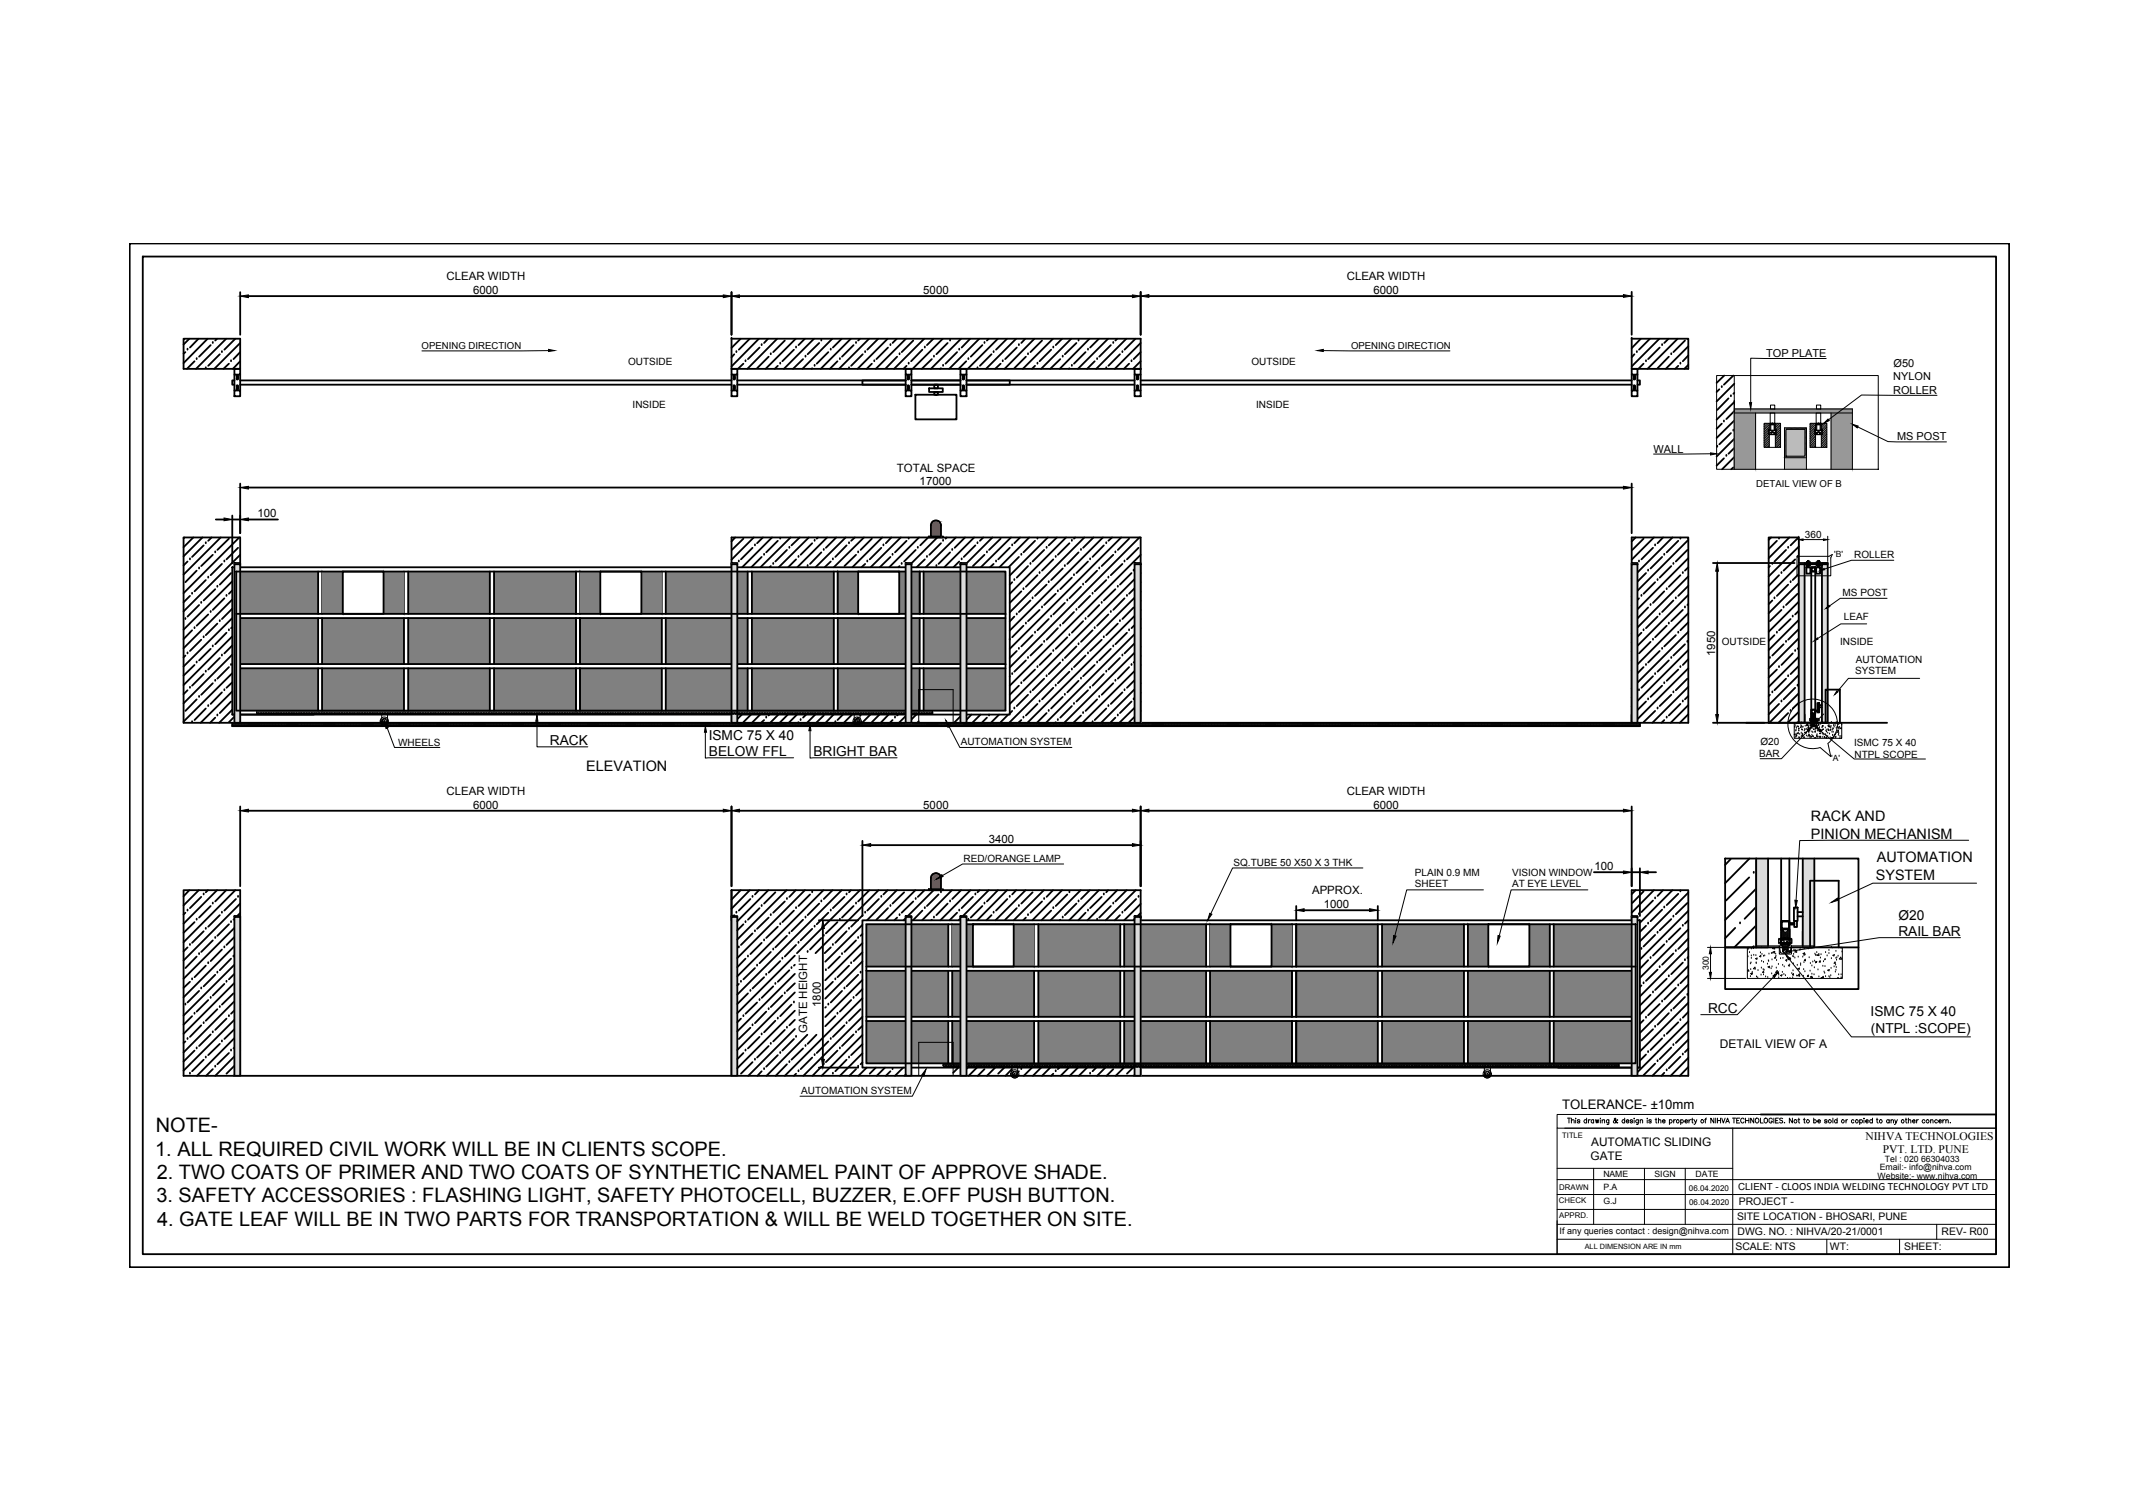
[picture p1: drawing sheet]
<svg xmlns="http://www.w3.org/2000/svg" width="297mm" height="210mm" viewBox="0 0 297 210" stroke-linecap="round" stroke-linejoin="round" font-family="sans-serif">
<defs><g id="words">
<g font-size="2.8">
<text x="21.6" y="160.7">1. ALL REQUIRED CIVIL WORK WILL BE IN CLIENTS SCOPE.</text>
<text x="21.7" y="157.5">NOTE-</text>
<text x="21.8" y="167.3">3. SAFETY ACCESSORIES : FLASHING LIGHT, SAFETY PHOTOCELL, BUZZER, E.OFF PUSH BUTTON.</text>
<text x="21.8" y="164">2. TWO COATS OF PRIMER AND TWO COATS OF SYNTHETIC ENAMEL PAINT OF APPROVE SHADE.</text>
<text x="21.8" y="170.6">4. GATE LEAF WILL BE IN TWO PARTS FOR TRANSPORTATION &amp; WILL BE WELD TOGETHER ON SITE.</text>
</g>
<g font-size="2">
<text x="81.5" y="107.2">ELEVATION</text>
<text x="251.8" y="114.3">RACK AND</text>
<text x="251.8" y="116.7">PINION MECHANISM</text>
<text x="261" y="120">AUTOMATION</text>
<text x="260.9" y="122.4">SYSTEM</text>
</g>
<g font-size="1.9">
<text x="76.5" y="103.6">RACK</text>
<text x="98.6" y="102.9">ISMC 75 X 40</text>
<text x="98.6" y="105.2">BELOW FFL</text>
<text x="113.1" y="105.2">BRIGHT BAR</text>
<text x="264" y="130.2">RAIL BAR</text>
<text x="264" y="127.9">Ø20</text>
<text x="237.5" y="140.9">RCC</text>
<text x="260.1" y="141.3">ISMC 75 X 40</text>
<text x="260.2" y="143.6">(NTPL :SCOPE)</text>
</g>
<text font-size="1.8" x="217.3" y="154.2">TOLERANCE- ±10mm</text>
<text font-size="1.7" x="239.2" y="145.8">DETAIL VIEW OF A</text>
<g font-size="1.6">
<text x="62.1" y="39">CLEAR WIDTH</text>
<text x="65.8" y="40.9">6000</text>
<text x="128.4" y="40.9">5000</text>
<text x="187.3" y="39">CLEAR WIDTH</text>
<text x="191" y="40.9">6000</text>
<text x="124.7" y="65.6">TOTAL SPACE</text>
<text x="35.8" y="72">100</text>
<text x="127.9" y="67.5">17000</text>
<text x="238.5" y="91.3" transform="rotate(-90 238.5 91.3)">1950</text>
<text x="62.1" y="110.6">CLEAR WIDTH</text>
<text x="65.8" y="112.5">6000</text>
<text x="128.4" y="112.5">5000</text>
<text x="187.3" y="110.6">CLEAR WIDTH</text>
<text x="191" y="112.5">6000</text>
<text x="137.5" y="117.2">3400</text>
<text x="182.5" y="124.4">APPROX.</text>
<text x="221.7" y="121">100</text>
<text x="184.1" y="126.3">1000</text>
<text x="112.2" y="143.7" transform="rotate(-90 112.2 143.7)">GATE HEIGHT</text>
<text x="114.1" y="140.1" transform="rotate(-90 114.1 140.1)">1800</text>
<text x="221.2" y="161.3">GATE</text>
<text x="221.3" y="159.3">AUTOMATIC SLIDING</text>
<text x="259.4" y="158.6">NIHVA TECHNOLOGIES</text>
<text x="261.8" y="160.4">PVT. LTD. PUNE</text>
</g>
<g font-size="1.5">
<text x="245.6" y="49.6">TOP PLATE</text>
<text x="263.3" y="52.9">NYLON</text>
<text x="263.3" y="51.1">Ø50</text>
<text x="263.3" y="54.8">ROLLER</text>
<text x="230" y="62.9">WALL</text>
<text x="263.8" y="61.2">MS POST</text>
</g>
<g font-size="1.4">
<text x="87.3" y="50.7">OUTSIDE</text>
<text x="174" y="50.7">OUTSIDE</text>
<text x="88" y="56.8">INSIDE</text>
<text x="174.7" y="56.8">INSIDE</text>
<text x="251" y="74.8">360</text>
<text x="257.9" y="77.7">ROLLER</text>
<text x="256.2" y="83">MS POST</text>
<text x="239.4" y="89.7">OUTSIDE</text>
<text x="255.9" y="89.7">INSIDE</text>
<text x="256.4" y="86.2">LEAF</text>
<text x="258" y="93.8">SYSTEM</text>
<text x="258.1" y="92.2">AUTOMATION</text>
<text x="55.4" y="103.7">WHEELS</text>
<text x="133.6" y="103.6">AUTOMATION SYSTEM</text>
<text x="244.6" y="105.3">BAR</text>
<text x="244.8" y="103.6">Ø20</text>
<text x="257.9" y="103.8">ISMC 75 X 40</text>
<text x="257.9" y="105.5">NTPL SCOPE</text>
<text x="134" y="119.8">RED/ORANGE LAMP</text>
<text x="171.5" y="120.4">SQ.TUBE 50 X50 X 3 THK</text>
<text x="196.8" y="123.4">SHEET</text>
<text x="196.8" y="121.9">PLAIN 0.9 MM</text>
<text x="210.3" y="123.4">AT EYE LEVEL</text>
<text x="210.3" y="121.9">VISION WINDOW</text>
<text x="111.4" y="152.1">AUTOMATION SYSTEM</text>
<text x="241.7" y="165.6">CLIENT - CLOOS INDIA WELDING TECHNOLOGY PVT LTD</text>
<text x="241.8" y="167.7">PROJECT -</text>
<text x="241.3" y="173.9">SCALE: NTS</text>
<text x="241.6" y="169.8">SITE LOCATION - BHOSARI, PUNE</text>
<text x="241.6" y="171.8">DWG. NO. : NIHVA/20-21/0001</text>
<text x="254.5" y="173.9">WT:</text>
<text x="264.8" y="173.9">SHEET:</text>
<text x="270" y="171.8">REV- R00</text>
</g>
<g font-size="1.3">
<text x="58.6" y="48.6">OPENING DIRECTION</text>
<text x="187.9" y="48.6">OPENING DIRECTION</text>
<text x="244.2" y="67.7">DETAIL VIEW OF B</text>
</g>
<g font-size="1.2">
<text x="255.1" y="77.5">'B'</text>
<text x="254.6" y="105.9">'A'</text>
<text x="237.6" y="135" transform="rotate(-90 237.6 135)">300</text>
<text x="262.1" y="161.6">Tel : 020 66304033</text>
<text x="223" y="167.4">G.J</text>
<text x="223" y="165.5">P.A</text>
<text x="223" y="163.8">NAME</text>
<text x="230.1" y="163.8">SIGN</text>
<text x="235.8" y="163.7">DATE</text>
<text x="261.1" y="164">Website:- www.nihva.com</text>
<text x="261.4" y="162.8">Email:- info@nihva.com</text>
<text x="216.9" y="171.7">If any queries contact : design@nihva.com</text>
</g>
<g font-size="1.1">
<text x="217.3" y="158.2">TITLE</text>
<text x="216.8" y="167.4">CHECK</text>
<text x="216.8" y="165.6">DRAWN</text>
<text x="234.9" y="165.7">06.04.2020</text>
<text x="234.9" y="167.6">06.04.2020</text>
<text x="216.8" y="169.5">APPRD.</text>
</g>
<text font-size="1" x="220.4" y="173.8">ALL DIMENSION ARE IN mm</text>
</g></defs>
<!-- layer: 0 -->
<g fill="#808080" stroke="#808080" stroke-width=".14">
<path d="M128.4 86l11.4 6.4v-6.4zM128.4 86l11.4 6.4h-11.4z"/>
<path d="M116.5 86l11.4 6.4v-6.4zM116.5 86l11.4 6.4h-11.4z"/>
<path d="M104.6 86l11.4 6.4v-6.4zM104.6 86l11.4 6.4h-11.4z"/>
<path d="M92.6 86l11.4 6.4v-6.4zM92.6 86l11.4 6.4h-11.4z"/>
<path d="M80.6 86l11.4 6.4v-6.4zM80.6 86l11.4 6.4h-11.4z"/>
<path d="M68.7 86l11.4 6.4v-6.4zM68.7 86l11.4 6.4h-11.4z"/>
<path d="M32.9 86l.5 6.4v-6.4zM32.9 86l.5 6.4h-.5z"/>
<path d="M56.8 86l11.3 6.4v-6.4zM56.8 86l11.3 6.4h-11.3z"/>
<path d="M44.8 86l11.4 6.4v-6.4zM44.8 86l11.4 6.4h-11.4z"/>
<path d="M33.4 86l10.8 6.4v-6.4zM33.4 86l10.8 6.4h-10.8z"/>
<path d="M32.9 93l11.3 5.8v-5.8zM32.9 93l11.3 5.8h-11.3z"/>
<path d="M56.8 93l11.3 5.8v-5.8zM56.8 93l11.3 5.8h-11.3z"/>
<path d="M68.7 93l11.4 5.8v-5.8zM68.7 93l11.4 5.8h-11.4z"/>
<path d="M80.6 93l11.4 5.8v-5.8zM80.6 93l11.4 5.8h-11.4z"/>
<path d="M92.6 93l11.4 5.8v-5.8zM92.6 93l11.4 5.8h-11.4z"/>
<path d="M104.6 93l11.4 5.8v-5.8zM104.6 93l11.4 5.8h-11.4z"/>
<path d="M116.5 93l11.4 5.8v-5.8zM116.5 93l11.4 5.8h-11.4z"/>
<path d="M128.4 93l11.4 5.8v-5.8zM128.4 93l11.4 5.8h-11.4z"/>
<path d="M44.8 93l11.4 5.8v-5.8zM44.8 93l11.4 5.8h-11.4z"/>
<path d="M32.9 79.5l11.3 5.9v-5.9zM32.9 79.5l11.3 5.9h-11.3z"/>
<path d="M56.8 79.5l11.3 5.9v-5.9zM56.8 79.5l11.3 5.9h-11.3z"/>
<path d="M68.7 79.5l11.4 5.9v-5.9zM68.7 79.5l11.4 5.9h-11.4z"/>
<path d="M92.6 79.5l11.4 5.9v-5.9zM92.6 79.5l11.4 5.9h-11.4z"/>
<path d="M104.6 79.5l11.4 5.9v-5.9zM104.6 79.5l11.4 5.9h-11.4z"/>
<path d="M128.4 79.5l11.4 5.9v-5.9zM128.4 79.5l11.4 5.9h-11.4z"/>
<path d="M180.3 135l11.3 6.4v-6.4zM180.3 135l11.3 6.4h-11.3z"/>
<path d="M168.3 135l11.4 6.4v-6.4zM168.3 135l11.4 6.4h-11.4z"/>
<path d="M156.3 135l11.4 6.4v-6.4zM156.3 135l11.4 6.4h-11.4z"/>
<path d="M144.4 135l11.4 6.4v-6.4zM144.4 135l11.4 6.4h-11.4z"/>
<path d="M132.4 135l11.4 6.4v-6.4zM132.4 135l11.4 6.4h-11.4z"/>
<path d="M120.5 135l11.4 6.4v-6.4zM120.5 135l11.4 6.4h-11.4z"/>
<path d="M216.1 135l11.4 6.4v-6.4zM216.1 135l11.4 6.4h-11.4z"/>
<path d="M204.1 135l11.4 6.4v-6.4zM204.1 135l11.4 6.4h-11.4z"/>
<path d="M192.2 135l11.4 6.4v-6.4zM192.2 135l11.4 6.4h-11.4z"/>
<path d="M216.1 142l11.4 5.9v-5.9zM216.1 142l11.4 5.9h-11.4z"/>
<path d="M192.2 142l11.4 5.9v-5.9zM192.2 142l11.4 5.9h-11.4z"/>
<path d="M180.3 142l11.3 5.9v-5.9zM180.3 142l11.3 5.9h-11.3z"/>
<path d="M168.3 142l11.4 5.9v-5.9zM168.3 142l11.4 5.9h-11.4z"/>
<path d="M156.3 142l11.4 5.9v-5.9zM156.3 142l11.4 5.9h-11.4z"/>
<path d="M144.4 142l11.4 5.9v-5.9zM144.4 142l11.4 5.9h-11.4z"/>
<path d="M132.4 142l11.4 5.9v-5.9zM132.4 142l11.4 5.9h-11.4z"/>
<path d="M120.5 142l11.4 5.9v-5.9zM120.5 142l11.4 5.9h-11.4z"/>
<path d="M204.1 142l11.4 5.9v-5.9zM204.1 142l11.4 5.9h-11.4z"/>
<path d="M216.1 128.6l11.4 5.9v-5.9zM216.1 128.6l11.4 5.9h-11.4z"/>
<path d="M192.2 128.6l11.4 5.9v-5.9zM192.2 128.6l11.4 5.9h-11.4z"/>
<path d="M180.3 128.6l11.3 5.9v-5.9zM180.3 128.6l11.3 5.9h-11.3z"/>
<path d="M156.3 128.6l11.4 5.9v-5.9zM156.3 128.6l11.4 5.9h-11.4z"/>
<path d="M144.4 128.6l11.4 5.9v-5.9zM144.4 128.6l11.4 5.9h-11.4z"/>
<path d="M120.5 128.6l11.4 5.9v-5.9zM120.5 128.6l11.4 5.9h-11.4z"/>
<path d="M212.7 128.6l2.8 5.9v-5.9zM212.7 128.6l2.8 5.9h-2.8z"/>
<path d="M204.1 128.6l2.9 5.9v-5.9zM204.1 128.6l2.9 5.9h-2.9z"/>
<path d="M176.8 128.6l2.9 5.9v-5.9zM176.8 128.6l2.9 5.9h-2.9z"/>
<path d="M168.3 128.6l2.8 5.9v-5.9zM168.3 128.6l2.8 5.9h-2.8z"/>
<path d="M141 128.6l2.8 5.9v-5.9zM141 128.6l2.8 5.9h-2.8z"/>
<path d="M132.4 128.6l2.9 5.9v-5.9zM132.4 128.6l2.9 5.9h-2.9z"/>
<path d="M53.3 79.5l2.9 5.9v-5.9zM53.3 79.5l2.9 5.9h-2.9z"/>
<path d="M44.8 79.5l2.9 5.9v-5.9zM44.8 79.5l2.9 5.9h-2.9z"/>
<path d="M89.2 79.5l2.8 5.9v-5.9zM89.2 79.5l2.8 5.9h-2.8z"/>
<path d="M80.6 79.5l2.9 5.9v-5.9zM80.6 79.5l2.9 5.9h-2.9z"/>
<path d="M125.1 79.5l2.8 5.9v-5.9zM125.1 79.5l2.8 5.9h-2.8z"/>
<path d="M116.5 79.5l2.8 5.9v-5.9zM116.5 79.5l2.8 5.9h-2.8z"/>
</g>
<g fill="none" stroke="#000" stroke-width=".25">
<path d="M18 33.9h261.4v142.4h-261.4zM19.9 35.7h257.7v138.8h-257.7zM25.5 47.1h7.9v4.2h-7.9zM25.8 49l-.3 .2M26.1 48.6h.1M26.3 47.1l-.8 .8M27.1 50.2l-1.1 1.1M27.3 50h.1M27.6 47.1l-1.2 1.2M28.6 51.2h.1M28.9 47.1l-3.4 3.4M29.3 48l-1.6 1.6"/>
<path d="M29.6 47.7h.1M30.2 47.1l-.3 .3M30.6 49.3l-1.6 1.6M30.9 49h.1M31.5 47.1l-4.2 4.2M31.8 50.6l-.7 .7M32.1 50.2h.1M32.6 52.9h-.3v.6h.3M32.6 51.3h.8v.8h-.8zM32.6 54.3h.8v.8h-.8zM32.6 52.1v2.2M32.7 47.1l-1.5 1.5"/>
<path d="M32.9 52.3l.1-.1 .1 .1M32.9 52.7l.1 .1 .1-.1M32.9 53.7l.2-.1v.5l-.1 .1-.1-.1M32.9 52.3v.4M32.9 53.7v.4M33.1 52.3v.4M33.4 47.7l-3.6 3.6M33.4 50.2l-1 1.1M33.4 49l-.9 1M33.4 52.9h68.3M33.4 53.5h68.3M33.4 40.6v6"/>
<path d="M33.4 52.1v2.2M34.5 41.2h66.1M101.7 47.1h.1M101.7 47.1h56.9v4.2h-56.9zM101.7 51.3h.8v.8h-.8zM101.7 54.3h.8v.8h-.8zM101.7 40.6v6M101.7 52.1v2.2M102 52.3l.1-.1 .1 .1M102 52.7l.1 .1 .1-.1M102 53.7l.1-.1 .1 .1v.5l-.2-.1M102 52.3v.4"/>
<path d="M102 53.7v.4M102.1 49.3l-.4 .4M102.2 52.3v.4M102.4 49h.1M102.5 52.9h23.4h-6v.6h6h-23.4M102.5 52.1v2.2M102.8 41.2h54.7M103 47.1l-1.3 1.3M103.4 50.6l-.8 .7M103.7 50.2h.1M104.3 47.1l-1.6 1.5M105.5 47.1l-3.8 3.9"/>
<path d="M105.6 48.3l-1.6 1.7M105.9 48h.1M106.8 47.1l-.5 .6M106.9 49.6l-1.6 1.6M107.2 49.3h.1M108.1 47.1l-4.2 4.2M108.2 50.9l-.5 .4M108.5 50.6h.1M109.1 47.4l-1.6 1.6M110.4 48.6l-1.6 1.6M110.7 47.1l-4.2 4.2M110.7 48.3h.1"/>
<path d="M111.7 50l-1.4 1.3M111.9 47.1l-.9 .9M112 49.6h.1M112.9 51.2v.1M113.2 47.1l-4.2 4.2M113.3 50.9h.1M113.9 47.7l-1.6 1.6M114.2 47.4h.1M115.2 49l-1.6 1.6M115.5 48.6h.1M115.7 47.1l-4.1 4.2M116.5 50.2l-1.1 1.1"/>
<path d="M116.8 50h.1M117.1 47.1l-1.3 1.2M118.1 51.2h.1M118.3 47.1l-4.2 4.2M118.7 48l-1.6 1.6M119 47.7h.1M119.6 47.1l-.3 .3M120 49.3l-1.6 1.6M120.3 49h.1M120.9 47.1l-4.2 4.2M121.2 50.6l-.7 .7M121.6 50.2h.1"/>
<path d="M122.1 47.1l-1.5 1.5M123.4 47.1l-4.1 4.2M123.5 48.3l-1.6 1.7M123.8 48h.1M124.7 47.1l-.6 .6M124.8 49.6l-1.6 1.6M125.1 49.3h.1M125.9 51.3h.8v.8h-.8zM125.9 54.3h.8v.8h-.8zM125.9 52.1v2.2M126 47.1l-4.2 4.2M126.1 50.9l-.5 .4"/>
<path d="M126.2 52.3l.1-.1 .1 .1M126.2 52.7l.1 .1 .1-.1M126.2 53.7l.2-.1v.5l-.1 .1-.1-.1M126.2 52.3v.4M126.2 53.7v.4M126.4 50.6h.1M126.4 52.3v.4M126.7 52.9h6.9M126.7 53.5h6.9M126.7 52.1v2.2M127 47.4l-1.6 1.6M127.3 54.9h5.7v3.4h-5.7z"/>
<path d="M128.3 48.6l-1.6 1.6M128.5 47.1l-4.2 4.2M128.6 48.3h.1M129.2 54h1.9v.5h-1.9zM129.6 50l-1.4 1.3M129.8 47.1l-.9 .9M129.9 49.6h.1M129.9 54.5h.5v.4h-.5zM129.9 53.5h.5v.5h-.5zM130.9 51.2l-.2 .1M131.1 47.1l-4.2 4.2M131.1 50.9h.1"/>
<path d="M131.8 47.7l-1.6 1.6M132.1 47.4h.1M133.1 49l-1.6 1.6M133.4 48.6h.1M133.6 51.3h.8v.8h-.8zM133.6 54.3h.8v.8h-.8zM133.6 52.1v2.2M133.6 47.1l-4.1 4.2M133.9 52.3l.1-.1 .1 .1M133.9 52.7l.1 .1 .1-.1M133.9 53.7l.1-.1 .1 .5-.1 .1-.1-.1M133.9 52.3v.4"/>
<path d="M133.9 53.7v.4M134.1 52.3v.4M134.4 50.2l-1.1 1.1M134.4 52.1v2.2M134.7 50h.1M134.9 47.1l-1.2 1.2M135.9 51.2h.1M136.2 47.1l-4.2 4.2M136.6 48l-1.6 1.6M136.9 47.7h.1M137.5 47.1l-.3 .3M137.9 49.3l-1.6 1.6"/>
<path d="M138.2 49h.1M138.8 47.1l-4.2 4.2M139.1 50.6l-.7 .7M139.4 50.2h.1M140 47.1l-1.5 1.5M141.3 47.1l-4.2 4.2M141.4 48.3l-1.6 1.7M141.7 48h.1M142.6 47.1l-.6 .6M142.7 49.6l-1.6 1.6M143 49.3h.1M143.8 47.1l-4.1 4.2"/>
<path d="M143.9 50.9l-.4 .4M144.3 50.6h.1M144.9 47.4l-1.6 1.6M146.2 48.6l-1.6 1.6M146.4 47.1l-4.2 4.2M146.5 48.3h.1M147.4 50l-1.3 1.3M147.7 47.1l-.9 .9M147.8 49.6h.1M148.7 51.2l-.1 .1M149 47.1l-4.2 4.2M149.1 50.9h.1"/>
<path d="M149.7 47.7l-1.6 1.6M150 47.4h.1M151 49l-1.6 1.6M151.3 48.6h.1M151.5 47.1l-4.1 4.2M152.2 50.2l-1 1.1M152.6 50h.1M152.8 47.1l-1.2 1.2M153.8 51.2h.1M154.1 47.1l-4.2 4.2M154.5 48l-1.6 1.6M154.8 47.7h.1"/>
<path d="M155.4 47.1l-.3 .3M155.7 49.3l-1.6 1.6M156.1 49h.1M156.6 47.1l-4.2 4.2M157 50.6l-.7 .7M157.4 50.2h.1M157.8 52.9h-23.4h6v.6h-6h23.4M157.8 51.3h.8v.8h-.8zM157.8 54.3h.8v.8h-.8zM157.8 52.1v2.2M157.9 47.1l-1.5 1.5M158.1 52.3l.1-.1 .1 .1"/>
<path d="M158.1 52.7l.1 .1 .1-.1M158.1 53.7l.1-.1 .1 .1v.5l-.2-.1M158.1 52.3v.4M158.1 53.7v.4M158.3 52.3v.4M158.6 47.7l-3.6 3.6M158.6 50.2l-1 1.1M158.6 49l-1 1M158.6 52.9h68.3M158.6 53.5h68.3M158.6 40.6v6M158.6 52.1v2.2"/>
<path d="M159.8 41.2h66M226.9 47.1h.1M226.9 47.1h7.9v4.2h-7.9zM226.9 51.3h.8v.8h-.8zM226.9 54.3h.8v.8h-.8zM226.9 40.6v6M226.9 52.1v2.2M227.2 52.3l.1-.1 .1 .1M227.2 52.7l.1 .1 .1-.1M227.2 54.1l.1 .1 .1-.1M227.2 53.7l.1-.1 .1 .1M227.2 52.3v.4"/>
<path d="M227.2 53.7v.4M227.3 49.3l-.4 .4M227.4 52.3v.4M227.4 53.7v.4M227.6 49h.1M227.7 52.9h.3v.6h-.3M227.7 52.1v2.2M228.2 47.1l-1.3 1.3M228.6 50.6l-.8 .7M228.9 50.2h.1M229.4 47.1l-1.5 1.5M230.8 47.1l-3.9 3.9"/>
<path d="M230.8 48.3l-1.6 1.7M231.1 48h.1M232 47.1l-.6 .6M232.1 49.6l-1.6 1.6M232.4 49.3h.1M233.3 47.1l-4.2 4.2M233.4 50.9l-.4 .4M233.7 50.6h.1M234.3 47.4l-1.6 1.6M234.8 48.2l-3.2 3.1M234.8 50.8l-.6 .5M234.8 49.4l-.8 .8"/>
<path d="M239.1 54.1l-.4 .4M239.4 53.8h.1M239.4 58.9l-.7 .7M239.7 58.6h.1M239.8 52.2l-1.1 1.1M240.4 55.4l-1.6 1.6M240.7 55.1h.1M241 59.9h.1M241 52.2l-1.3 1.3M241.2 57.2l-1.1 1.1M241.2 53.4l-2.5 2.4M241.2 55.9l-2.5 2.5"/>
<path d="M241.2 58.5l-2.5 2.4M241.2 54.7l-.2 .1M25.6 74.8h-.1M26.1 78.1l-.6 .6M26.4 77.8h.1M26.9 74.8l-1.4 1.3M27.3 79.4l-1.5 1.6M27.7 79.1h.1M28.2 74.8l-2.7 2.6M28.3 75.9l-1.6 1.6M28.6 75.6h.1M29.4 74.8l-.4 .4"/>
<path d="M29.6 77.2l-1.6 1.5M29.9 76.8h.1M30 72.3h1.2M30.7 74.8l-5.2 5.1M30.9 78.4l-1.6 1.6M31.2 78.1h.1M31.8 74.9l-1.6 1.6M32.1 79.7l-1.5 1.6M32.3 78.9h108.1v20.5h-108.1zM32.3 71.7v6.7M32.3 72.3h1.1M32.6 78.3h.8v.2h-.8z"/>
<path d="M32.6 78.5h.8v22h-.8zM32.9 79.5h106.9v19.3h-106.9zM33.1 76.2l-1.6 1.6M33.3 74.8l-7.8 7.7M33.4 78.9v-4.1h-7.9v25.7h209.3v-25.7h-7.9v25.7M33.4 77.2l-7.9 7.8M33.4 78.4l-.5 .5M33.4 67.3v6.9M34.5 67.8h191.3M34.5 72.3h4.2M44.2 79.5v5.9M44.8 79.5v5.9"/>
<path d="M47.7 79.5h5.6v5.9h-5.6zM56.2 79.5v5.9M56.8 79.5v5.9M68.1 79.5v5.9M68.7 79.5v5.9M80.1 79.5v5.9M80.6 79.5v5.9M83.5 79.5h5.7v5.9h-5.7zM92 79.5v5.9M92.6 79.5v5.9M101.7 78.3h.8v.2h-.8zM101.7 78.5h.8v22h-.8z"/>
<path d="M101.7 78.9v-4.1h56.9v25.7M102.2 74.8l-.5 .5M102.4 78.4l-.5 .5M102.7 78.1h.1M103.4 74.9l-1.6 1.6M104 79.5v5.9M104.6 79.5v5.9M104.6 76.2l-1.6 1.6M104.8 74.8l-3.1 3.1M105 75.9h.1M105.9 77.5l-1.4 1.4M106.1 74.8l-.8 .8"/>
<path d="M106.3 77.2h.1M107.2 78.7l-.2 .2M107.4 74.8l-4.2 4.1M107.5 78.4h.1M108.2 75.2l-1.6 1.6M108.5 74.9h.1M109.4 76.5l-1.6 1.6M109.8 76.2h.1M109.9 74.8l-4.2 4.1M110.7 77.8l-1.1 1.1M111 77.5h.1M111.2 74.8l-1.1 1.1"/>
<path d="M112.3 78.7h.1M112.5 74.8l-4.2 4.1M112.9 75.6l-1.6 1.6M113.3 75.2h.1M113.7 74.8l-.1 .1M114.2 76.8l-1.6 1.6M114.6 76.5h.1M115 74.8l-4.1 4.1M115.5 78.1l-.8 .8M115.8 77.8h.1M116 79.5v5.9M116.3 74.8l-1.4 1.4"/>
<path d="M116.5 79.5v5.9M117.6 74.8l-4.2 4.1M117.7 75.9l-1.5 1.6M118.1 75.6h.1M118.9 74.8l-.5 .4M119 77.2l-1.6 1.5M119.3 76.8h.1M119.3 79.5h5.8v5.9h-5.8zM120.1 74.8l-4.1 4.1M120.3 78.4l-.5 .5M120.6 78.1h.1M121.2 74.9l-1.5 1.6"/>
<path d="M122.6 76.2l-1.7 1.6M122.7 74.8l-4.2 4.1M122.9 75.9h.1M123.8 77.5l-1.5 1.4M124 74.8l-.8 .8M124.1 77.2h.1M125.1 78.7l-.2 .2M125.3 74.8l-4.2 4.1M125.4 78.4h.1M125.9 78.3h.8v.2h-.8zM125.9 78.5h.8v22h-.8zM126.1 75.2l-1.6 1.6"/>
<path d="M126.4 74.9h.1M127.3 76.5l-1.6 1.6M127.6 76.2h.1M127.8 74.8l-4.1 4.1M127.9 79.5v5.9M128.4 79.5v5.9M128.6 77.8l-1.1 1.1M128.9 77.5h.1M129.1 74.8l-1.1 1.1M129.2 74.6h1.9v.2h-1.9zM129.5 73.1a.7 .7 0 0 1 .7-.7 .7 .7 0 0 1 .7 .7M129.5 73.1v1.5h1.4v-1.5"/>
<path d="M130.2 78.7h.1M130.3 74.8l-4.1 4.1M130.9 75.6l-1.7 1.6M131.1 75.2h.1M131.7 74.8l-.2 .1M132.1 76.8l-1.6 1.6M132.4 76.5h.1M132.9 74.8l-4.2 4.1M133.4 78.1l-.8 .8M133.6 78.3h.8v.2h-.8zM133.6 78.5h.8v22h-.8zM133.7 77.8h.1"/>
<path d="M134.2 74.8l-1.4 1.4M135.5 74.8l-4.2 4.1M135.6 75.9l-1.6 1.6M135.9 75.6h.1M136.7 74.8l-.4 .4M136.9 77.2l-1.6 1.5M137.2 76.8h.1M138 74.8l-4.1 4.1M138.2 78.4l-.5 .5M138.5 78.1h.1M139.1 74.9l-1.6 1.6M140.4 76.2l-1.6 1.6"/>
<path d="M140.6 74.8l-4.2 4.1M140.8 75.9h.1M141.7 77.5l-1.4 1.4M141.9 74.8l-.8 .8M142 77.2h.1M143 78.7l-1.6 1.6M143.1 74.8l-4.1 4.1M143.3 78.4h.1M143.9 75.2l-1.6 1.6M144.3 74.9h.1M144.6 79.7h.1M145.2 76.5l-1.6 1.6"/>
<path d="M145.5 76.2h.1M145.7 74.8l-5.3 5.3M146.5 77.8l-1.6 1.6M146.8 77.5h.1M147 74.8l-1.2 1.1M147.8 79.1l-1.6 1.6M148.1 78.7h.1M148.3 74.8l-7.9 7.8M148.7 75.6l-1.6 1.6M149.1 75.2h.1M149.5 74.8l-.1 .1M150 76.8l-1.6 1.6"/>
<path d="M150.3 76.5h.1M150.8 74.8l-10.4 10.4M151.3 78.1l-1.6 1.6M151.6 77.8h.1M152.1 74.8l-1.5 1.4M152.6 79.4l-1.6 1.6M152.9 79.1h.1M153.4 74.8l-13 12.9M153.5 75.9l-1.6 1.6M153.8 75.6h.1M154.6 74.8l-.5 .4M154.8 77.2l-1.6 1.5"/>
<path d="M155.1 76.8h.1M155.9 74.8l-15.5 15.5M156.1 78.4l-1.6 1.6M156.4 78.1h.1M157 74.9l-1.6 1.6M157.4 79.7l-1.7 1.6M157.6 79.4h.1M157.8 78.3h.8v.2h-.8zM157.8 78.5h.8v22h-.8zM158.3 76.2l-1.6 1.6M158.5 74.8l-18.1 18M158.6 77.2l-18.2 18.2"/>
<path d="M158.6 79.7l-18.2 18.2M158.6 78.4l-.6 .7M226.9 78.3h.8v.2h-.8zM226.9 78.5h.8v22h-.8zM226.9 67.3v6.9M227.5 74.8l-.6 .5M227.6 78.4l-.7 .8M227.9 78.1h.1M228.6 74.9l-1.6 1.6M228.9 79.7l-1.6 1.6M229.2 79.4h.1M229.9 76.2l-1.6 1.6"/>
<path d="M230 74.8l-3.1 3.1M230.2 75.9h.1M231.1 77.5l-1.6 1.6M231.3 74.8l-.8 .8M231.4 77.2h.1M232.4 78.7l-1.6 1.6M232.6 74.8l-5.7 5.6M232.7 78.4h.1M233.4 75.2l-1.6 1.6M233.7 74.9h.1M234 79.7h.1M234.7 76.5l-1.7 1.6"/>
<path d="M234.8 75.1l-7.9 7.9M234.8 77.6l-7.9 8M234.8 78.9l-.5 .5M238.2 78.3h11.4M238.8 62.1h.1M238.8 79.5v19.9M239.7 63.8l-1 1M240.1 63.4h.1M240.7 60.2l-1.6 1.6M241 65l-.3 .3M241.2 63.6l-1.7 1.7M241.2 62.3l-.8 .8"/>
<path d="M241.2 61l-2.5 2.5M246.1 78.7l-.1 .2M246.3 74.8l-.3 .3M246.5 78.4h.1M247.1 75.2l-1.1 1.2M247.4 74.9h.1M247.7 79.7h.1M248.4 76.5l-1.6 1.6M248.7 76.2h.1M248.8 74.8l-2.8 2.8M249.6 77.8l-1.6 1.6M250 77.5h.1"/>
<path d="M250.1 74.8l-1.1 1.1M250.1 76l-4.1 4.2M250.1 78.6l-4.1 4.2M250.1 79.8l-.8 .9M251.2 78.9h.6v.9h-.6zM251.2 78.2h.5v.1h-.5zM251.2 78.5h.5v.2h-.5zM251.4 78h.1v.9h-.1zM251.9 78.9h.5v.6h-.5zM251.9 79h.5v.5h-.5zM252.4 78.9h-.5v20.4M252.4 78.9v20.4"/>
<path d="M252.6 78.9h.5v.9h-.5zM252.6 78.2h.5v.1h-.5zM252.6 78.5h.5v.2h-.5zM252.8 78h.1v.9h-.1zM253.4 78.3h.8v.2h-4.1v-.2h4.1M25.8 86.1h.1M25.8 91.2l-.3 .2M26.1 90.9h.1M26.1 96l-.6 .6M26.4 95.7h.1M26.4 82.9l-.9 .9M26.7 82.6h.1"/>
<path d="M26.7 87.7l-1.2 1.2M27.1 87.4h.1M27.1 92.5l-1.6 1.5M27.3 92.2h.1M27.3 97.3l-1.5 1.6M27.7 96.9h.1M27.7 84.2l-1.6 1.6M28 83.9h.1M28 89l-1.6 1.6M28.3 88.6h.1M28.3 93.8l-1.6 1.6M28.6 93.4h.1"/>
<path d="M28.6 80.7l-1.5 1.6M28.6 98.6l-1.5 1.6M29 80.3h.1M29 98.2h.1M29 85.5l-1.7 1.5M29.3 85.1h.1M29.3 90.3l-1.6 1.6M29.6 89.9h.1M29.6 95l-1.6 1.6M29.9 94.7h.1M29.9 82l-1.6 1.5M29.9 99.8l-.7 .7"/>
<path d="M30.2 81.6h.1M30.2 99.5h.1M30.2 86.7l-1.6 1.6M30.6 86.4h.1M30.6 91.5l-1.6 1.6M30.9 91.2h.1M30.9 96.3l-1.6 1.6M31.2 96h.1M31.2 83.2l-1.6 1.6M31.5 82.9h.1M31.5 88l-1.6 1.6M31.8 87.7h.1"/>
<path d="M31.8 92.8l-1.6 1.6M32.1 92.5h.1M32.1 97.6l-1.5 1.6M32.3 80.9l-6.8 6.7M32.3 83.4l-6.8 6.8M32.3 86l-6.8 6.7M32.3 88.5l-6.8 6.8M32.3 91.1l-6.8 6.7M32.3 93.6l-6.8 6.8M32.3 96.2l-4.4 4.3M32.3 98.7l-1.8 1.8M32.3 82.1l-.5 .5"/>
<path d="M32.3 84.7l-1.4 1.4M32.3 87.2l-.2 .2M32.3 89.8l-1.1 1.1M32.3 94.9l-.8 .8M32.3 99.4h11.3M32.9 86h106.9M32.9 93h106.9M32.9 92.4h106.9M32.9 85.4h106.9M32.9 99.4l-1.1 1.1M44.2 86v6.4M44.2 93v5.8"/>
<path d="M44.8 86v6.4M44.8 93v5.8M56.2 86v6.4M56.2 93v5.8M56.8 86v6.4M56.8 93v5.8M68.1 86v6.4M68.1 93v5.8M68.7 86v6.4M68.7 93v5.8M80.1 86v6.4M80.1 93v5.8"/>
<path d="M80.6 86v6.4M80.6 93v5.8M92 86v6.4M92 93v5.8M92.6 86v6.4M92.6 93v5.8M101.8 99.5h.1M103.2 99.4l-1.2 1.1M104 86v6.4M104 93v5.8M104.4 99.4l-1 1.1M104.6 86v6.4"/>
<path d="M104.6 93v5.8M105.7 99.4l-1.1 1.1M106.6 99.8h.1M107 99.4l-.1 .1M108.2 99.4l-1.1 1.1M109.6 99.4l-1.2 1.1M110.8 99.4l-1.1 1.1M112.1 99.4l-.4 .4M113.4 99.4l-1.2 1.1M114.6 99.5l-1.1 1M115.9 99.4l-1.1 1.1M116 86v6.4"/>
<path d="M116 93v5.8M116.5 86v6.4M116.5 93v5.8M117.2 99.4l-.7 .8M118.5 99.4l-1.2 1.1M119.3 99.8l-.7 .7M119.7 99.5h.1M121 99.4l-1.1 1.1M122.3 99.4l-1.1 1.1M123.6 99.4l-1.1 1.1M124.5 99.8h.1M124.9 99.4l-.1 .1"/>
<path d="M126.2 99.4l-1.2 1.1M127.4 99.4l-1.1 1.1M127.9 86v6.4M127.9 93v5.8M128.4 86v6.4M128.4 93v5.8M129.7 99v.3M133.8 99.4l-1.1 1.1M135.1 99.4l-.7 .8M136.4 99.4l-1.2 1.1M137.2 99.8l-.7 .7M137.5 99.5h.1"/>
<path d="M138.9 99.4l-1.1 1.1M140.2 99.4l-1.1 1.1M140.4 89h.1M140.4 94.1h.1M140.8 93.8h.1M140.8 81l-.4 .3M140.8 98.9l-.4 .3M141.1 80.7h.1M141.1 98.6h.1M141.1 85.8l-.7 .6M141.4 85.5h.1M141.4 90.6l-1 .9"/>
<path d="M141.7 90.3h.1M141.7 95.4l-1.3 1.2M142 95h.1M142 82.3l-1.6 1.6M142.3 82h.1M142.3 99.8h.1M142.3 87l-1.5 1.6M142.7 86.7h.1M142.7 91.9l-1.6 1.5M143 91.5h.1M143 96.6l-1.6 1.6M143.3 96.3h.1"/>
<path d="M143.3 83.5l-1.6 1.6M143.6 83.2h.1M143.6 88.3l-1.6 1.6M143.9 88h.1M143.9 93.1l-1.6 1.6M144.3 92.8h.1M144.3 80l-1.6 1.6M144.3 97.9l-1.6 1.6M144.6 97.6h.1M144.6 84.8l-1.6 1.6M144.9 84.5h.1M144.9 89.6l-1.6 1.6"/>
<path d="M145.2 89.3h.1M145.2 94.4l-1.6 1.6M145.5 94.1h.1M145.5 81.3l-1.6 1.6M145.5 99.2l-1.3 1.3M145.8 81h.1M145.8 98.9h.1M145.8 86.1l-1.5 1.6M146.2 85.8h.1M146.2 90.9l-1.6 1.6M146.5 90.6h.1M146.5 95.7l-1.6 1.6"/>
<path d="M146.8 95.4h.1M146.8 82.6l-1.6 1.6M147.1 82.3h.1M147.1 87.4l-1.6 1.6M147.4 87h.1M147.4 92.2l-1.6 1.6M147.8 91.9h.1M147.8 96.9l-1.6 1.7M148.1 96.6h.1M148.1 83.9l-1.6 1.6M148.4 83.5h.1M148.4 88.6l-1.6 1.7"/>
<path d="M148.7 88.3h.1M148.7 93.4l-1.6 1.6M149.1 93.1h.1M149.1 80.3l-1.7 1.7M149.1 98.2l-1.7 1.6M149.4 80h.1M149.4 97.9h.1M149.4 85.1l-1.6 1.6M149.7 84.8h.1M149.7 89.9l-1.6 1.6M150 89.6h.1M150 94.7l-1.6 1.6"/>
<path d="M150.3 94.4h.1M150.3 81.6l-1.6 1.6M150.3 99.5l-1 1M150.6 81.3h.1M150.6 99.2h.1M150.6 86.4l-1.5 1.6M151 86.1h.1M151 91.2l-1.6 1.6M151.3 90.9h.1M151.3 96l-1.6 1.6M151.6 95.7h.1M151.6 82.9l-1.6 1.6"/>
<path d="M151.9 82.6h.1M151.9 87.7l-1.6 1.6M152.2 87.4h.1M152.2 92.5l-1.6 1.6M152.6 92.2h.1M152.6 97.3l-1.6 1.6M152.9 96.9h.1M152.9 84.2l-1.6 1.6M153.2 83.9h.1M153.2 89l-1.6 1.6M153.5 88.6h.1M153.5 93.8l-1.6 1.6"/>
<path d="M153.8 93.4h.1M153.8 80.7l-1.6 1.6M153.8 98.6l-1.6 1.6M154.1 80.3h.1M154.1 98.2h.1M154.1 85.5l-1.5 1.5M154.5 85.1h.1M154.5 90.3l-1.6 1.6M154.8 89.9h.1M154.8 95l-1.6 1.6M155.1 94.7h.1M155.1 82l-1.6 1.5"/>
<path d="M155.1 99.8l-.7 .7M155.4 81.6h.1M155.4 99.5h.1M155.4 86.7l-1.6 1.6M155.7 86.4h.1M155.7 91.5l-1.6 1.6M156.1 91.2h.1M156.1 96.3l-1.6 1.6M156.4 96h.1M156.4 83.2l-1.6 1.6M156.7 82.9h.1M156.7 88l-1.6 1.6"/>
<path d="M157 87.7h.1M157 92.8l-1.6 1.6M157.4 92.5h.1M157.4 97.6l-1.7 1.6M157.6 97.3h.1M157.6 84.5l-1.5 1.6M158 84.2h.1M158 89.3l-1.6 1.6M158.3 89h.1M158.3 94.1l-1.6 1.6M158.6 82.3l-18.3 18.2M158.6 84.8l-15.7 15.7"/>
<path d="M158.6 87.4l-13.1 13.1M158.6 90l-10.6 10.5M158.6 92.5l-8.1 8M158.6 95l-5.5 5.5M158.6 97.6l-2.9 2.9M158.6 81l-1.6 1.6M158.6 83.6l-.3 .3M158.6 86.1l-1.2 1.3M158.6 91.2l-1 1M158.6 96.4l-.6 .5M158.6 98.9l-1.6 1.6M227 81.6h.1"/>
<path d="M227 99.5h.1M227 86.7l-.1 .1M227.3 86.4h.1M227.3 91.5l-.4 .4M227.6 91.2h.1M227.6 96.3l-.7 .7M227.9 96h.1M227.9 83.2l-1 1M228.3 82.9h.1M228.3 88l-1.4 1.4M228.6 87.7h.1M228.6 92.8l-1.6 1.6"/>
<path d="M228.9 92.5h.1M228.9 97.6l-1.6 1.6M229.2 97.3h.1M229.2 84.5l-1.6 1.6M229.5 84.2h.1M229.5 89.3l-1.6 1.6M229.9 89h.1M229.9 94.1l-1.6 1.6M230.2 93.8h.1M230.2 81l-1.6 1.6M230.2 98.9l-1.6 1.6M230.5 80.7h.1"/>
<path d="M230.5 98.6h.1M230.5 85.8l-1.6 1.6M230.8 85.5h.1M230.8 90.6l-1.6 1.6M231.1 90.3h.1M231.1 95.4l-1.6 1.5M231.4 95h.1M231.4 82.3l-1.5 1.6M231.8 82h.1M231.8 99.8h.1M231.8 87l-1.6 1.6M232.1 86.7h.1"/>
<path d="M232.1 91.9l-1.6 1.5M232.4 91.5h.1M232.4 96.6l-1.6 1.6M232.7 96.3h.1M232.7 83.5l-1.6 1.6M233 83.2h.1M233 88.3l-1.6 1.6M233.4 88h.1M233.4 93.1l-1.6 1.6M233.7 92.8h.1M233.7 80l-1.6 1.6M233.7 97.9l-1.6 1.6"/>
<path d="M234 97.6h.1M234 84.8l-1.6 1.6M234.3 84.5h.1M234.3 89.6l-1.6 1.6M234.7 89.3h.1M234.7 94.4l-1.7 1.6M234.8 80.2l-7.9 7.9M234.8 82.8l-7.9 7.8M234.8 85.3l-7.9 7.9M234.8 87.9l-7.9 7.9M234.8 90.4l-7.9 7.9M234.8 93l-7.6 7.5"/>
<path d="M234.8 95.5l-5 5M234.8 98.1l-2.5 2.4M234.8 81.5l-1.4 1.4M234.8 84l-.1 .2M234.8 86.6l-1.1 1.1M234.8 91.7l-.8 .8M234.8 96.8l-.5 .5M234.8 99.4l-1.2 1.1M246.1 91.5h.1M246.1 96.6l-.1 .2M246.5 96.3h.1M246.5 83.5l-.5 .5"/>
<path d="M246.8 83.2h.1M246.8 88.3l-.8 .9M247.1 88h.1M247.1 93.1l-1.1 1.1M247.4 92.8h.1M247.4 80l-1.4 1.5M247.4 97.9l-1.4 1.5M247.7 97.6h.1M247.7 84.8l-1.6 1.6M248 84.5h.1M248 89.6l-1.5 1.6M248.4 89.3h.1"/>
<path d="M248.4 94.4l-1.6 1.6M248.7 94.1h.1M248.7 81.3l-1.6 1.6M248.7 99.2l-1.4 1.3M249 81h.1M249 98.9h.1M249 86.1l-1.6 1.6M249.3 85.8h.1M249.3 90.9l-1.6 1.6M249.6 90.6h.1M249.6 95.7l-1.6 1.6M250 95.4h.1"/>
<path d="M250 82.6l-1.6 1.6M250.1 81.1l-4.1 4.2M250.1 83.7l-4.1 4.2M250.1 86.2l-4.1 4.2M250.1 88.8l-4.1 4.2M250.1 91.4l-4.1 4.1M250.1 93.9l-4.1 4.2M250.1 96.4l-4.1 4.1M250.1 99l-1.5 1.5M250.1 85l-.5 .5M250.1 87.5l-1.4 1.5M250.1 90.1l-.1 .2"/>
<path d="M250.1 92.6l-1.1 1.2M250.1 97.7l-.8 .9M251 99.4v1.1v-22h-.9v22h.9M251.9 98.7h.5v.6h-.5zM251.9 98.7h.5v.5h-.5zM252.4 98.8h.4v.2h-.4zM252.7 97.8h.3v.9h-.3zM252.8 98.7h.2v.4h-.2zM253 98.1h.4M253 98.4h.4M253.4 99.4v1.1v-22h.8v22h-.8M26.7 100.5h.1"/>
<path d="M32.3 100.5v.5h195.7v-.5M32.3 101h.1M32.3 100.7h.1M32.5 101h.1M32.5 100.7h.1M32.7 101h.1M32.7 100.7h.1M32.9 101h.1M32.9 100.7h.1M33.1 101h.1M33.1 100.7h.1M33.3 101h.1"/>
<path d="M33.3 100.7h.1M33.4 100.2l-.4 .3M33.4 112.2v11.1M33.5 101h.2M33.5 100.7h.2M33.7 101h.2M33.7 100.7h.2M34 101h.1M34 100.7h.1M34.2 101h.1M34.2 100.7h.1M34.4 101h.1"/>
<path d="M34.4 100.7h.1M34.5 112.8h66.1M34.6 101h.2M34.6 100.7h.2M34.8 101h.2M34.8 100.7h.2M35 101h.2M35 100.7h.2M35.2 101h.2M35.2 100.7h.2M35.4 101h.2M35.4 100.7h.2"/>
<path d="M35.6 101h.2M35.6 100.7h.2M35.9 101h.1M35.9 100.7h.1M36.1 101h.1M36.1 100.7h.1M36.3 101h.1M36.3 100.7h.1M36.5 101h.2M36.5 100.7h.2M36.7 101h.2M36.7 100.7h.2"/>
<path d="M37 101h.1M37 100.7h.1M37.2 101h.1M37.2 100.7h.1M37.4 101h.1M37.4 100.7h.1M37.6 101h.1M37.6 100.7h.1M37.8 101h.1M37.8 100.7h.1M38 101h.1M38 100.7h.1"/>
<path d="M38.2 101h.2M38.2 100.7h.2M38.4 101h.2M38.4 100.7h.2M38.7 101h.1M38.7 100.7h.1M38.9 101h.1M38.9 100.7h.1M39.1 101h.1M39.1 100.7h.1M39.3 101h.1M39.3 100.7h.1"/>
<path d="M39.5 101h.1M39.5 100.7h.1M39.7 101h.2M39.7 100.7h.2M39.9 101h.2M39.9 100.7h.2M40.1 101h.2M40.1 100.7h.2M40.3 101h.2M40.3 100.7h.2M40.6 101h.1M40.6 100.7h.1"/>
<path d="M40.8 101h.1M40.8 100.7h.1M41 101h.1M41 100.7h.1M41.2 101h.2M41.2 100.7h.2M41.4 101h.2M41.4 100.7h.2M41.7 101h.1M41.7 100.7h.1M41.9 101h.1M41.9 100.7h.1"/>
<path d="M42.1 101h.1M42.1 100.7h.1M42.3 101h.1M42.3 100.7h.1M42.5 101h.1M42.5 100.7h.1M42.7 101h.1M42.7 100.7h.1M42.9 101h.2M42.9 100.7h.2M43.1 101h.2M43.1 100.7h.2"/>
<path d="M43.3 101h.2M43.3 100.7h.2M43.6 101h.1M43.6 100.7h.1M43.8 101h.1M43.8 100.7h.1M44 101h.1M44 100.7h.1M44.2 101h.1M44.2 100.7h.1M44.4 101h.1M44.4 100.7h.1"/>
<path d="M44.6 101h.1M44.6 100.7h.1M44.8 101h.2M44.8 100.7h.2M45 101h.2M45 100.7h.2M45.3 101h.1M45.3 100.7h.1M45.5 101h.1M45.5 100.7h.1M45.7 101h.1M45.7 100.7h.1"/>
<path d="M45.9 101h.2M45.9 100.7h.2M46.1 101h.2M46.1 100.7h.2M46.3 101h.2M46.3 100.7h.2M46.5 101h.2M46.5 100.7h.2M46.8 101h.1M46.8 100.7h.1M47 101h.1M47 100.7h.1"/>
<path d="M47.2 101h.1M47.2 100.7h.1M47.4 101h.1M47.4 100.7h.1M47.6 101h.2M47.6 100.7h.2M47.8 101h.2M47.8 100.7h.2M48 101h.2M48 100.7h.2M48.3 101h.1M48.3 100.7h.1"/>
<path d="M48.5 101h.1M48.5 100.7h.1M48.7 101h.1M48.7 100.7h.1M48.9 101h.1M48.9 100.7h.1M49.1 101h.1M49.1 100.7h.1M49.3 101h.1M49.3 100.7h.1M49.5 101h.2M49.5 100.7h.2"/>
<path d="M49.7 101h.2M49.7 100.7h.2M50 101h.1M50 100.7h.1M50.2 101h.1M50.2 100.7h.1M50.4 101h.1M50.4 100.7h.1M50.6 101h.2M50.6 100.7h.2M50.8 101h.2M50.8 100.7h.2"/>
<path d="M51 101h.2M51 100.7h.2M51.2 101h.2M51.2 100.7h.2M51.4 101h.2M51.4 100.7h.2M51.6 101h.2M51.6 100.7h.2M51.9 101h.1M51.9 100.7h.1M52.1 101h.1M52.1 100.7h.1"/>
<path d="M52.3 101h.2M52.3 100.7h.2M52.5 101h.2M52.5 100.7h.2M52.7 101h.2M52.7 100.7h.2M53 101h.1M53 100.7h.1M53.2 101h.1M53.2 100.7h.1M53.4 101h.1M53.4 100.7h.1"/>
<path d="M53.6 101h.1M53.6 100.7h.1M53.8 101h.1M53.8 100.7h.1M54 101h.1M54 100.7h.1M54.2 101h.2M54.2 100.7h.2M54.4 101h.2M54.4 100.7h.2M54.7 101h.1M54.7 100.7h.1"/>
<path d="M54.9 101h.1M54.9 100.7h.1M55.1 101h.1M55.1 100.7h.1M55.3 101h.2M55.3 100.7h.2M55.5 101h.2M55.5 100.7h.2M55.7 101h.2M55.7 100.7h.2M55.9 101h.2M55.9 100.7h.2"/>
<path d="M56.1 101h.2M56.1 100.7h.2M56.3 101h.2M56.3 100.7h.2M56.6 101h.1M56.6 100.7h.1M56.8 101h.1M56.8 100.7h.1M57 101h.2M57 100.7h.2M57.2 101h.2M57.2 100.7h.2"/>
<path d="M57.4 101h.2M57.4 100.7h.2M57.7 101h.1M57.7 100.7h.1M57.9 101h.1M57.9 100.7h.1M58.1 101h.1M58.1 100.7h.1M58.3 101h.1M58.3 100.7h.1M58.5 101h.1M58.5 100.7h.1"/>
<path d="M58.7 101h.1M58.7 100.7h.1M58.9 101h.2M58.9 100.7h.2M59.1 101h.2M59.1 100.7h.2M59.4 101h.1M59.4 100.7h.1M59.6 101h.1M59.6 100.7h.1M59.8 101h.1M59.8 100.7h.1"/>
<path d="M60 101h.1M60 100.7h.1M60.2 101h.1M60.2 100.7h.1M60.4 101h.1M60.4 100.7h.1M60.6 101h.2M60.6 100.7h.2M60.8 101h.2M60.8 100.7h.2M61 101h.2M61 100.7h.2"/>
<path d="M61.3 101h.1M61.3 100.7h.1M61.5 101h.1M61.5 100.7h.1M61.7 101h.1M61.7 100.7h.1M61.9 101h.2M61.9 100.7h.2M62.1 101h.2M62.1 100.7h.2M62.3 101h.2M62.3 100.7h.2"/>
<path d="M62.6 101h.1M62.6 100.7h.1M62.8 101h.1M62.8 100.7h.1M63 101h.1M63 100.7h.1M63.2 101h.1M63.2 100.7h.1M63.4 101h.1M63.4 100.7h.1M63.6 101h.2M63.6 100.7h.2"/>
<path d="M63.8 101h.2M63.8 100.7h.2M64.1 101h.1M64.1 100.7h.1M64.3 101h.1M64.3 100.7h.1M64.5 101h.1M64.5 100.7h.1M64.7 101h.1M64.7 100.7h.1M64.9 101h.1M64.9 100.7h.1"/>
<path d="M65.1 101h.1M65.1 100.7h.1M65.3 101h.1M65.3 100.7h.1M65.5 101h.2M65.5 100.7h.2M65.7 101h.2M65.7 100.7h.2M66 101h.1M66 100.7h.1M66.2 101h.1M66.2 100.7h.1"/>
<path d="M66.4 101h.1M66.4 100.7h.1M66.6 101h.2M66.6 100.7h.2M66.8 101h.2M66.8 100.7h.2M67 101h.2M67 100.7h.2M67.2 101h.2M67.2 100.7h.2M67.4 101h.2M67.4 100.7h.2"/>
<path d="M67.7 101h.1M67.7 100.7h.1M67.9 101h.1M67.9 100.7h.1M68.1 101h.1M68.1 100.7h.1M68.3 101h.2M68.3 100.7h.2M68.5 101h.2M68.5 100.7h.2M68.7 101h.2M68.7 100.7h.2"/>
<path d="M69 101h.1M69 100.7h.1M69.2 101h.1M69.2 100.7h.1M69.4 101h.1M69.4 100.7h.1M69.6 101h.1M69.6 100.7h.1M69.8 101h.1M69.8 100.7h.1M70 101h.1M70 100.7h.1"/>
<path d="M70.2 101h.2M70.2 100.7h.2M70.4 101h.2M70.4 100.7h.2M70.7 101h.1M70.7 100.7h.1M70.9 101h.1M70.9 100.7h.1M71.1 101h.1M71.1 100.7h.1M71.3 101h.2M71.3 100.7h.2"/>
<path d="M71.5 101h.2M71.5 100.7h.2M71.7 101h.2M71.7 100.7h.2M71.9 101h.2M71.9 100.7h.2M72.1 101h.2M72.1 100.7h.2M72.3 101h.2M72.3 100.7h.2M72.6 101h.1M72.6 100.7h.1"/>
<path d="M72.8 101h.1M72.8 100.7h.1M73 101h.2M73 100.7h.2M73.2 101h.2M73.2 100.7h.2M73.4 101h.2M73.4 100.7h.2M73.7 101h.1M73.7 100.7h.1M73.9 101h.1M73.9 100.7h.1"/>
<path d="M74.1 101h.1M74.1 100.7h.1M74.3 101h.1M74.3 100.7h.1M74.5 101h.1M74.5 100.7h.1M74.7 101h.1M74.7 100.7h.1M74.9 101h.2M74.9 100.7h.2M75.1 101h.2M75.1 100.7h.2"/>
<path d="M75.4 101h.1M75.4 100.7h.1M75.6 101h.1M75.6 100.7h.1M75.8 101h.1M75.8 100.7h.1M76 101h.1M76 100.7h.1M76.2 101h.2M76.2 100.7h.2M76.4 101h.2M76.4 100.7h.2"/>
<path d="M76.6 101h.2M76.6 100.7h.2M76.8 101h.2M76.8 100.7h.2M77 101h.2M77 100.7h.2M77.3 101h.1M77.3 100.7h.1M77.5 101h.1M77.5 100.7h.1M77.7 101h.2M77.7 100.7h.2"/>
<path d="M77.9 101h.2M77.9 100.7h.2M78.1 101h.2M78.1 100.7h.2M78.4 101h.1M78.4 100.7h.1M78.6 101h.1M78.6 100.7h.1M78.8 101h.1M78.8 100.7h.1M79 101h.1M79 100.7h.1"/>
<path d="M79.2 101h.1M79.2 100.7h.1M79.4 101h.1M79.4 100.7h.1M79.6 101h.2M79.6 100.7h.2M79.8 101h.2M79.8 100.7h.2M80.1 101h.1M80.1 100.7h.1M80.3 101h.1M80.3 100.7h.1"/>
<path d="M80.5 101h.1M80.5 100.7h.1M80.7 101h.1M80.7 100.7h.1M80.9 101h.1M80.9 100.7h.1M81.1 101h.1M81.1 100.7h.1M81.3 101h.1M81.3 100.7h.1M81.5 101h.2M81.5 100.7h.2"/>
<path d="M81.7 101h.2M81.7 100.7h.2M82 101h.1M82 100.7h.1M82.2 101h.1M82.2 100.7h.1M82.4 101h.2M82.4 100.7h.2M82.6 101h.2M82.6 100.7h.2M82.8 101h.2M82.8 100.7h.2"/>
<path d="M83 101h.2M83 100.7h.2M83.2 101h.2M83.2 100.7h.2M83.5 101h.1M83.5 100.7h.1M83.7 101h.1M83.7 100.7h.1M83.9 101h.1M83.9 100.7h.1M84.1 101h.1M84.1 100.7h.1"/>
<path d="M84.3 101h.2M84.3 100.7h.2M84.5 101h.2M84.5 100.7h.2M84.8 101h.1M84.8 100.7h.1M85 101h.1M85 100.7h.1M85.2 101h.1M85.2 100.7h.1M85.4 101h.1M85.4 100.7h.1"/>
<path d="M85.6 101h.1M85.6 100.7h.1M85.8 101h.1M85.8 100.7h.1M86 101h.1M86 100.7h.1M86.2 101h.2M86.2 100.7h.2M86.4 101h.2M86.4 100.7h.2M86.7 101h.1M86.7 100.7h.1"/>
<path d="M86.9 101h.1M86.9 100.7h.1M87.1 101h.1M87.1 100.7h.1M87.3 101h.2M87.3 100.7h.2M87.5 101h.2M87.5 100.7h.2M87.7 101h.2M87.7 100.7h.2M87.9 101h.2M87.9 100.7h.2"/>
<path d="M88.1 101h.2M88.1 100.7h.2M88.3 101h.2M88.3 100.7h.2M88.6 101h.1M88.6 100.7h.1M88.8 101h.1M88.8 100.7h.1M89 101h.2M89 100.7h.2M89.2 101h.2M89.2 100.7h.2"/>
<path d="M89.5 101h.1M89.5 100.7h.1M89.7 101h.1M89.7 100.7h.1M89.9 101h.1M89.9 100.7h.1M90.1 101h.1M90.1 100.7h.1M90.3 101h.1M90.3 100.7h.1M90.5 101h.1M90.5 100.7h.1"/>
<path d="M90.7 101h.1M90.7 100.7h.1M90.9 101h.2M90.9 100.7h.2M91.1 101h.2M91.1 100.7h.2M91.4 101h.1M91.4 100.7h.1M91.6 101h.1M91.6 100.7h.1M91.8 101h.1M91.8 100.7h.1"/>
<path d="M92 101h.2M92 100.7h.2M92.2 101h.2M92.2 100.7h.2M92.4 101h.2M92.4 100.7h.2M92.6 101h.2M92.6 100.7h.2M92.8 101h.2M92.8 100.7h.2M93 101h.2M93 100.7h.2"/>
<path d="M93.3 101h.1M93.3 100.7h.1M93.5 101h.1M93.5 100.7h.1M93.7 101h.2M93.7 100.7h.2M93.9 101h.2M93.9 100.7h.2M94.1 101h.2M94.1 100.7h.2M94.4 101h.1M94.4 100.7h.1"/>
<path d="M94.6 101h.1M94.6 100.7h.1M94.8 101h.1M94.8 100.7h.1M95 101h.1M95 100.7h.1M95.2 101h.1M95.2 100.7h.1M95.4 101h.1M95.4 100.7h.1M95.6 101h.2M95.6 100.7h.2"/>
<path d="M95.8 101h.2M95.8 100.7h.2M96.1 101h.1M96.1 100.7h.1M96.3 101h.1M96.3 100.7h.1M96.5 101h.1M96.5 100.7h.1M96.7 101h.1M96.7 100.7h.1M96.9 101h.1M96.9 100.7h.1"/>
<path d="M97.1 101h.1M97.1 100.7h.1M97.3 101h.2M97.3 100.7h.2M97.5 101h.2M97.5 100.7h.2M97.7 101h.2M97.7 100.7h.2M98 101h.1M98 100.7h.1M98.2 101h.1M98.2 100.7h.1"/>
<path d="M98.4 101h.2M98.4 100.7h.2M98.6 101h.2M98.6 100.7h.2M98.8 101h.2M98.8 100.7h.2M99.1 101h.1M99.1 100.7h.1M99.3 101h.1M99.3 100.7h.1M99.5 101h.1M99.5 100.7h.1"/>
<path d="M99.7 101h.1M99.7 100.7h.1M99.9 101h.1M99.9 100.7h.1M100.1 101h.1M100.1 100.7h.1M100.3 101h.2M100.3 100.7h.2M100.5 101h.2M100.5 100.7h.2M100.8 101h.1M100.8 100.7h.1"/>
<path d="M101 101h.1M101 100.7h.1M101.2 101h.1M101.2 100.7h.1M101.4 101h.1M101.4 100.7h.1M101.6 101h.1M101.6 100.7h.1M101.7 112.2v11.1M101.8 101h.1M101.8 100.7h.1M102 101h.2"/>
<path d="M102 100.7h.2M102.2 101h.2M102.2 100.7h.2M102.4 101h.2M102.4 100.7h.2M102.7 101h.1M102.7 100.7h.1M102.8 112.8h54.7M102.9 101h.1M102.9 100.7h.1M103.1 101h.2M103.1 100.7h.2"/>
<path d="M103.3 101h.2M103.3 100.7h.2M103.5 101h.2M103.5 100.7h.2M103.7 101h.2M103.7 100.7h.2M103.9 101h.2M103.9 100.7h.2M104.1 101h.2M104.1 100.7h.2M104.4 101h.1M104.4 100.7h.1"/>
<path d="M104.6 101h.1M104.6 100.7h.1M104.8 101h.1M104.8 100.7h.1M105 101h.2M105 100.7h.2M105.2 101h.2M105.2 100.7h.2M105.5 101h.1M105.5 100.7h.1M105.7 101h.1M105.7 100.7h.1"/>
<path d="M105.9 101h.1M105.9 100.7h.1M106.1 101h.1M106.1 100.7h.1M106.3 100.2l-.5 .3M106.3 101h.1M106.3 100.7h.1M106.5 101h.1M106.5 100.7h.1M106.7 101h.1M106.7 100.7h.1M106.9 101h.2"/>
<path d="M106.9 100.7h.2M107.1 101h.2M107.1 100.7h.2M107.4 101h.1M107.4 100.7h.1M107.6 101h.1M107.6 100.7h.1M107.8 101h.2M107.8 100.7h.2M108 101h.2M108 100.7h.2M108.2 101h.2"/>
<path d="M108.2 100.7h.2M108.4 101h.2M108.4 100.7h.2M108.6 101h.2M108.6 100.7h.2M108.8 101h.2M108.8 100.7h.2M109.1 101h.1M109.1 100.7h.1M109.3 101h.1M109.3 100.7h.1M109.5 101h.1"/>
<path d="M109.5 100.7h.1M109.7 101h.2M109.7 100.7h.2M109.9 101h.2M109.9 100.7h.2M110.2 101h.1M110.2 100.7h.1M110.4 101h.1M110.4 100.7h.1M110.6 101h.1M110.6 100.7h.1M110.8 101h.1"/>
<path d="M110.8 100.7h.1M111 101h.1M111 100.7h.1M111 100.5h.1M111.2 101h.1M111.2 100.7h.1M111.3 100.2h.1M111.4 101h.1M111.4 100.7h.1M111.6 101h.2M111.6 100.7h.2M111.8 101h.2"/>
<path d="M111.8 100.7h.2M112.1 101h.1M112.1 100.7h.1M112.3 101h.1M112.3 100.7h.1M112.5 101h.1M112.5 100.7h.1M112.7 101h.1M112.7 100.7h.1M112.9 101h.2M112.9 100.7h.2M113.1 101h.2"/>
<path d="M113.1 100.7h.2M113.3 101h.2M113.3 100.7h.2M113.5 101h.2M113.5 100.7h.2M113.7 101h.2M113.7 100.7h.2M114 101h.1M114 100.7h.1M114.2 101h.1M114.2 100.7h.1M114.4 101h.2"/>
<path d="M114.4 100.7h.2M114.6 101h.2M114.6 100.7h.2M114.9 101h.1M114.9 100.7h.1M115.1 101h.1M115.1 100.7h.1M115.3 101h.1M115.3 100.7h.1M115.5 101h.1M115.5 100.7h.1M115.7 101h.1"/>
<path d="M115.7 100.7h.1M115.9 101h.1M115.9 100.7h.1M116.1 101h.1M116.1 100.7h.1M116.2 100.5h.1M116.3 101h.2M116.3 100.7h.2M116.5 101h.2M116.5 100.7h.2M116.8 101h.1M116.8 100.7h.1"/>
<path d="M117 101h.1M117 100.7h.1M117.2 101h.1M117.2 100.7h.1M117.4 101h.1M117.4 100.7h.1M117.6 101h.1M117.6 100.7h.1M117.8 101h.1M117.8 100.7h.1M118 101h.2M118 100.7h.2"/>
<path d="M118.2 101h.2M118.2 100.7h.2M118.4 101h.2M118.4 100.7h.2M118.7 101h.1M118.7 100.7h.1M118.9 101h.1M118.9 100.7h.1M119.1 101h.2M119.1 100.7h.2M119.3 101h.2M119.3 100.7h.2"/>
<path d="M119.5 101h.2M119.5 100.7h.2M119.7 101h.2M119.7 100.7h.2M119.9 117v10.4M119.9 101h.2M119.9 100.7h.2M120.2 101h.1M120.2 100.7h.1M120.4 101h.1M120.4 100.7h.1M120.6 101h.1"/>
<path d="M120.6 100.7h.1M120.8 101h.1M120.8 100.7h.1M121 101h.2M121 100.7h.2M121.1 117.6h36.4M121.2 101h.2M121.2 100.7h.2M121.5 101h.1M121.5 100.7h.1M121.7 101h.1M121.7 100.7h.1"/>
<path d="M121.9 101h.1M121.9 100.7h.1M122.1 101h.1M122.1 100.7h.1M122.3 101h.1M122.3 100.7h.1M122.5 101h.1M122.5 100.7h.1M122.7 101h.2M122.7 100.7h.2M122.9 101h.2M122.9 100.7h.2"/>
<path d="M123.1 101h.2M123.1 100.7h.2M123.4 101h.1M123.4 100.7h.1M123.6 101h.1M123.6 100.7h.1M123.8 101h.2M123.8 100.7h.2M124 101h.2M124 100.7h.2M124.1 100.2l-.4 .3M124.2 101h.2"/>
<path d="M124.2 100.7h.2M124.4 101h.2M124.4 100.7h.2M124.6 101h.2M124.6 100.7h.2M124.8 101h.2M124.8 100.7h.2M125.1 101h.1M125.1 100.7h.1M125.3 101h.1M125.3 100.7h.1M125.5 101h.1"/>
<path d="M125.5 100.7h.1M125.7 101h.2M125.7 100.7h.2M125.9 101h.2M125.9 100.7h.2M126.2 101h.1M126.2 100.7h.1M126.4 101h.1M126.4 100.7h.1M126.6 101h.1M126.6 100.7h.1M126.8 101h.1"/>
<path d="M126.8 100.7h.1M127 101h.1M127 100.7h.1M127.2 101h.1M127.2 100.7h.1M127.4 101h.2M127.4 100.7h.2M127.6 101h.2M127.6 100.7h.2M127.8 100.3l-.2 .2M127.8 101h.2M127.8 100.7h.2"/>
<path d="M128.1 101h.1M128.1 100.7h.1M128.3 101h.1M128.3 100.7h.1M128.5 101h.1M128.5 100.7h.1M128.7 101h.2M128.7 100.7h.2M128.9 101h.2M128.9 100.7h.2M129.1 101h.2M129.1 100.7h.2"/>
<path d="M129.3 101h.2M129.3 100.7h.2M129.5 101h.2M129.5 100.7h.2M129.8 101h.1M129.8 100.7h.1M130 101h.1M130 100.7h.1M130.2 101h.1M130.2 100.7h.1M130.4 101h.2M130.4 100.7h.2"/>
<path d="M130.6 101h.2M130.6 100.7h.2M130.9 101h.1M130.9 100.7h.1M131.1 101h.1M131.1 100.7h.1M131.3 101h.1M131.3 100.7h.1M131.5 101h.1M131.5 100.7h.1M131.7 101h.1M131.7 100.7h.1"/>
<path d="M131.9 101h.1M131.9 100.7h.1M132.1 101h.1M132.1 100.7h.1M132.3 101h.2M132.3 100.7h.2M132.5 101h.2M132.5 100.7h.2M132.8 101h.1M132.8 100.7h.1M133 101h.1M133 100.7h.1"/>
<path d="M133.2 101h.1M133.2 100.7h.1M133.4 101h.1M133.4 100.7h.1M133.6 101h.1M133.6 100.7h.1M133.8 101h.2M133.8 100.7h.2M134 100.5h.1M134 101h.2M134 100.7h.2M134.2 101h.2"/>
<path d="M134.2 100.7h.2M134.5 101h.1M134.5 100.7h.1M134.7 101h.1M134.7 100.7h.1M134.9 101h.1M134.9 100.7h.1M135.1 101h.2M135.1 100.7h.2M135.3 101h.2M135.3 100.7h.2M135.5 101h.2"/>
<path d="M135.5 100.7h.2M135.8 101h.1M135.8 100.7h.1M136 101h.1M136 100.7h.1M136.2 101h.1M136.2 100.7h.1M136.4 101h.1M136.4 100.7h.1M136.6 101h.1M136.6 100.7h.1M136.8 101h.1"/>
<path d="M136.8 100.7h.1M137 101h.2M137 100.7h.2M137.2 101h.2M137.2 100.7h.2M137.5 101h.1M137.5 100.7h.1M137.7 101h.1M137.7 100.7h.1M137.9 101h.1M137.9 100.7h.1M138.1 101h.1"/>
<path d="M138.1 100.7h.1M138.3 101h.1M138.3 100.7h.1M138.5 101h.1M138.5 100.7h.1M138.7 101h.2M138.7 100.7h.2M138.9 101h.2M138.9 100.7h.2M139.1 101h.2M139.1 100.7h.2M139.4 101h.1"/>
<path d="M139.4 100.7h.1M139.6 101h.1M139.6 100.7h.1M139.8 101h.2M139.8 100.7h.2M140 101h.2M140 100.7h.2M140.2 101h.2M140.2 100.7h.2M140.4 101h.2M140.4 100.7h.2M140.6 101h.2"/>
<path d="M140.6 100.7h.2M140.8 101h.2M140.8 100.7h.2M141.1 101h.1M141.1 100.7h.1M141.3 101h.1M141.3 100.7h.1M141.5 101h.1M141.5 100.7h.1M141.7 101h.2M141.7 100.7h.2M141.9 101h.2"/>
<path d="M141.9 100.7h.2M142 100.2l-.4 .3M142.2 101h.1M142.2 100.7h.1M142.4 101h.1M142.4 100.7h.1M142.6 101h.1M142.6 100.7h.1M142.8 101h.1M142.8 100.7h.1M143 101h.1M143 100.7h.1"/>
<path d="M143.2 101h.1M143.2 100.7h.1M143.4 101h.2M143.4 100.7h.2M143.6 101h.2M143.6 100.7h.2M143.8 101h.2M143.8 100.7h.2M144.1 101h.1M144.1 100.7h.1M144.3 101h.1M144.3 100.7h.1"/>
<path d="M144.5 101h.2M144.5 100.7h.2M144.7 101h.2M144.7 100.7h.2M144.9 101h.2M144.9 100.7h.2M145.1 101h.2M145.1 100.7h.2M145.3 101h.2M145.3 100.7h.2M145.5 101h.2M145.5 100.7h.2"/>
<path d="M145.8 101h.1M145.8 100.7h.1M146 101h.1M146 100.7h.1M146.2 101h.1M146.2 100.7h.1M146.4 101h.2M146.4 100.7h.2M146.6 101h.2M146.6 100.7h.2M146.8 100.5h-.1M146.9 101h.1"/>
<path d="M146.9 100.7h.1M147.1 101h.1M147.1 100.7h.1M147.1 100.2h.1M147.3 101h.1M147.3 100.7h.1M147.5 101h.1M147.5 100.7h.1M147.7 101h.1M147.7 100.7h.1M147.9 101h.1M147.9 100.7h.1"/>
<path d="M148.1 101h.2M148.1 100.7h.2M148.3 101h.2M148.3 100.7h.2M148.5 101h.2M148.5 100.7h.2M148.8 101h.1M148.8 100.7h.1M149 101h.1M149 100.7h.1M149.2 101h.1M149.2 100.7h.1"/>
<path d="M149.4 101h.1M149.4 100.7h.1M149.6 101h.2M149.6 100.7h.2M149.8 101h.2M149.8 100.7h.2M150 101h.2M150 100.7h.2M150.2 101h.2M150.2 100.7h.2M150.5 101h.1M150.5 100.7h.1"/>
<path d="M150.7 101h.1M150.7 100.7h.1M150.9 101h.1M150.9 100.7h.1M151.1 101h.2M151.1 100.7h.2M151.3 101h.2M151.3 100.7h.2M151.6 101h.1M151.6 100.7h.1M151.8 101h.1M151.8 100.7h.1"/>
<path d="M151.9 100.5h.1M152 101h.1M152 100.7h.1M152.2 101h.1M152.2 100.7h.1M152.4 101h.1M152.4 100.7h.1M152.6 101h.1M152.6 100.7h.1M152.8 101h.2M152.8 100.7h.2M153 101h.2"/>
<path d="M153 100.7h.2M153.2 101h.2M153.2 100.7h.2M153.5 101h.1M153.5 100.7h.1M153.7 101h.1M153.7 100.7h.1M153.9 101h.1M153.9 100.7h.1M154.1 101h.1M154.1 100.7h.1M154.3 101h.1"/>
<path d="M154.3 100.7h.1M154.5 101h.1M154.5 100.7h.1M154.7 101h.2M154.7 100.7h.2M154.9 101h.2M154.9 100.7h.2M155.2 101h.1M155.2 100.7h.1M155.4 101h.1M155.4 100.7h.1M155.6 101h.1"/>
<path d="M155.6 100.7h.1M155.8 101h.2M155.8 100.7h.2M156 101h.2M156 100.7h.2M156.2 101h.2M156.2 100.7h.2M156.4 101h.2M156.4 100.7h.2M156.7 101h.1M156.7 100.7h.1M156.9 101h.1"/>
<path d="M156.9 100.7h.1M157.1 101h.1M157.1 100.7h.1M157.3 101h.1M157.3 100.7h.1M157.5 101h.1M157.5 100.7h.1M157.7 101h.2M157.7 100.7h.2M157.9 101h.2M157.9 100.7h.2M158.2 101h.1"/>
<path d="M158.2 100.7h.1M158.4 101h.1M158.4 100.7h.1M158.6 101h.1M158.6 100.7h.1M158.6 100.2l-.4 .3M158.6 112.2v11.1M158.8 101h.1M158.8 100.7h.1M159 101h.1M159 100.7h.1M159.2 101h.1"/>
<path d="M159.2 100.7h.1M159.4 101h.2M159.4 100.7h.2M159.6 101h.2M159.6 100.7h.2M159.8 112.8h66M159.9 101h.1M159.9 100.7h.1M160.1 101h.1M160.1 100.7h.1M160.3 101h.1M160.3 100.7h.1"/>
<path d="M160.5 101h.2M160.5 100.7h.2M160.7 101h.2M160.7 100.7h.2M160.9 101h.2M160.9 100.7h.2M161.1 101h.2M161.1 100.7h.2M161.3 101h.2M161.3 100.7h.2M161.5 101h.2M161.5 100.7h.2"/>
<path d="M161.8 101h.1M161.8 100.7h.1M162 101h.1M162 100.7h.1M162.2 101h.1M162.2 100.7h.1M162.4 101h.2M162.4 100.7h.2M162.6 101h.2M162.6 100.7h.2M162.9 101h.1M162.9 100.7h.1"/>
<path d="M163.1 101h.1M163.1 100.7h.1M163.3 101h.1M163.3 100.7h.1M163.5 101h.1M163.5 100.7h.1M163.7 101h.1M163.7 100.7h.1M163.9 101h.1M163.9 100.7h.1M164.1 101h.2M164.1 100.7h.2"/>
<path d="M164.3 101h.2M164.3 100.7h.2M164.5 101h.2M164.5 100.7h.2M164.8 101h.1M164.8 100.7h.1M165 101h.1M165 100.7h.1M165.2 101h.1M165.2 100.7h.1M165.4 101h.2M165.4 100.7h.2"/>
<path d="M165.6 101h.2M165.6 100.7h.2M165.8 101h.2M165.8 100.7h.2M166 101h.2M166 100.7h.2M166.2 101h.2M166.2 100.7h.2M166.5 101h.1M166.5 100.7h.1M166.7 101h.1M166.7 100.7h.1"/>
<path d="M166.9 101h.1M166.9 100.7h.1M167.1 101h.2M167.1 100.7h.2M167.3 101h.2M167.3 100.7h.2M167.6 101h.1M167.6 100.7h.1M167.8 101h.1M167.8 100.7h.1M168 101h.1M168 100.7h.1"/>
<path d="M168.2 101h.1M168.2 100.7h.1M168.4 101h.1M168.4 100.7h.1M168.6 101h.1M168.6 100.7h.1M168.8 101h.2M168.8 100.7h.2M169 101h.2M169 100.7h.2M169.2 101h.2M169.2 100.7h.2"/>
<path d="M169.5 101h.1M169.5 100.7h.1M169.7 101h.1M169.7 100.7h.1M169.9 101h.1M169.9 100.7h.1M170.1 101h.1M170.1 100.7h.1M170.3 101h.1M170.3 100.7h.1M170.5 101h.2M170.5 100.7h.2"/>
<path d="M170.7 101h.2M170.7 100.7h.2M170.9 101h.2M170.9 100.7h.2M171.2 101h.1M171.2 100.7h.1M171.4 101h.1M171.4 100.7h.1M171.6 101h.1M171.6 100.7h.1M171.8 101h.2M171.8 100.7h.2"/>
<path d="M172 101h.2M172 100.7h.2M172.2 101h.2M172.2 100.7h.2M172.5 101h.1M172.5 100.7h.1M172.7 101h.1M172.7 100.7h.1M172.9 101h.1M172.9 100.7h.1M173.1 101h.1M173.1 100.7h.1"/>
<path d="M173.3 101h.1M173.3 100.7h.1M173.5 101h.2M173.5 100.7h.2M173.7 101h.2M173.7 100.7h.2M173.9 101h.2M173.9 100.7h.2M174.2 101h.1M174.2 100.7h.1M174.4 101h.1M174.4 100.7h.1"/>
<path d="M174.6 101h.1M174.6 100.7h.1M174.8 101h.1M174.8 100.7h.1M175 101h.1M175 100.7h.1M175.2 101h.1M175.2 100.7h.1M175.4 101h.2M175.4 100.7h.2M175.6 101h.2M175.6 100.7h.2"/>
<path d="M175.9 101h.1M175.9 100.7h.1M176.1 101h.1M176.1 100.7h.1M176.3 101h.1M176.3 100.7h.1M176.5 101h.2M176.5 100.7h.2M176.7 101h.2M176.7 100.7h.2M176.9 101h.2M176.9 100.7h.2"/>
<path d="M177.1 101h.2M177.1 100.7h.2M177.3 101h.2M177.3 100.7h.2M177.6 101h.1M177.6 100.7h.1M177.8 101h.1M177.8 100.7h.1M178 101h.1M178 100.7h.1M178.2 101h.2M178.2 100.7h.2"/>
<path d="M178.4 101h.2M178.4 100.7h.2M178.6 101h.2M178.6 100.7h.2M178.9 101h.1M178.9 100.7h.1M179.1 101h.1M179.1 100.7h.1M179.3 101h.1M179.3 100.7h.1M179.5 101h.1M179.5 100.7h.1"/>
<path d="M179.7 101h.1M179.7 100.7h.1M179.9 101h.1M179.9 100.7h.1M180.1 101h.2M180.1 100.7h.2M180.3 101h.2M180.3 100.7h.2M180.6 101h.1M180.6 100.7h.1M180.8 101h.1M180.8 100.7h.1"/>
<path d="M181 101h.1M181 100.7h.1M181.2 101h.2M181.2 100.7h.2M181.4 101h.2M181.4 100.7h.2M181.6 101h.2M181.6 100.7h.2M181.8 101h.2M181.8 100.7h.2M182 101h.2M182 100.7h.2"/>
<path d="M182.2 101h.2M182.2 100.7h.2M182.5 101h.1M182.5 100.7h.1M182.7 101h.1M182.7 100.7h.1M182.9 101h.1M182.9 100.7h.1M183.1 101h.2M183.1 100.7h.2M183.3 101h.2M183.3 100.7h.2"/>
<path d="M183.6 101h.1M183.6 100.7h.1M183.8 101h.1M183.8 100.7h.1M184 101h.1M184 100.7h.1M184.2 101h.1M184.2 100.7h.1M184.4 101h.1M184.4 100.7h.1M184.6 101h.1M184.6 100.7h.1"/>
<path d="M184.8 101h.2M184.8 100.7h.2M185 101h.2M185 100.7h.2M185.3 101h.1M185.3 100.7h.1M185.5 101h.1M185.5 100.7h.1M185.7 101h.1M185.7 100.7h.1M185.9 101h.1M185.9 100.7h.1"/>
<path d="M186.1 101h.1M186.1 100.7h.1M186.3 101h.2M186.3 100.7h.2M186.5 101h.2M186.5 100.7h.2M186.7 101h.2M186.7 100.7h.2M186.9 101h.2M186.9 100.7h.2M187.2 101h.1M187.2 100.7h.1"/>
<path d="M187.4 101h.1M187.4 100.7h.1M187.6 101h.1M187.6 100.7h.1M187.8 101h.2M187.8 100.7h.2M188 101h.2M188 100.7h.2M188.3 101h.1M188.3 100.7h.1M188.5 101h.1M188.5 100.7h.1"/>
<path d="M188.7 101h.1M188.7 100.7h.1M188.9 101h.1M188.9 100.7h.1M189.1 101h.1M189.1 100.7h.1M189.3 101h.1M189.3 100.7h.1M189.5 101h.2M189.5 100.7h.2M189.7 101h.2M189.7 100.7h.2"/>
<path d="M189.9 101h.2M189.9 100.7h.2M190.2 101h.1M190.2 100.7h.1M190.4 101h.1M190.4 100.7h.1M190.6 101h.1M190.6 100.7h.1M190.8 101h.1M190.8 100.7h.1M191 101h.1M191 100.7h.1"/>
<path d="M191.2 101h.1M191.2 100.7h.1M191.4 101h.2M191.4 100.7h.2M191.6 101h.2M191.6 100.7h.2M191.9 101h.1M191.9 100.7h.1M192.1 101h.1M192.1 100.7h.1M192.3 101h.1M192.3 100.7h.1"/>
<path d="M192.5 101h.2M192.5 100.7h.2M192.7 101h.2M192.7 100.7h.2M192.9 101h.2M192.9 100.7h.2M193.1 101h.2M193.1 100.7h.2M193.4 101h.1M193.4 100.7h.1M193.6 101h.1M193.6 100.7h.1"/>
<path d="M193.8 101h.1M193.8 100.7h.1M194 101h.1M194 100.7h.1M194.2 101h.2M194.2 100.7h.2M194.4 101h.2M194.4 100.7h.2M194.6 101h.2M194.6 100.7h.2M194.9 101h.1M194.9 100.7h.1"/>
<path d="M195.1 101h.1M195.1 100.7h.1M195.3 101h.1M195.3 100.7h.1M195.5 101h.1M195.5 100.7h.1M195.7 101h.1M195.7 100.7h.1M195.9 101h.1M195.9 100.7h.1M196.1 101h.2M196.1 100.7h.2"/>
<path d="M196.3 101h.2M196.3 100.7h.2M196.6 101h.1M196.6 100.7h.1M196.8 101h.1M196.8 100.7h.1M197 101h.1M197 100.7h.1M197.2 101h.2M197.2 100.7h.2M197.4 101h.2M197.4 100.7h.2"/>
<path d="M197.6 101h.2M197.6 100.7h.2M197.8 101h.2M197.8 100.7h.2M198 101h.2M198 100.7h.2M198.2 101h.2M198.2 100.7h.2M198.5 101h.1M198.5 100.7h.1M198.7 101h.1M198.7 100.7h.1"/>
<path d="M198.9 101h.2M198.9 100.7h.2M199.1 101h.2M199.1 100.7h.2M199.3 101h.2M199.3 100.7h.2M199.6 101h.1M199.6 100.7h.1M199.8 101h.1M199.8 100.7h.1M200 101h.1M200 100.7h.1"/>
<path d="M200.2 101h.1M200.2 100.7h.1M200.4 101h.1M200.4 100.7h.1M200.6 101h.1M200.6 100.7h.1M200.8 101h.2M200.8 100.7h.2M201 101h.2M201 100.7h.2M201.3 101h.1M201.3 100.7h.1"/>
<path d="M201.5 101h.1M201.5 100.7h.1M201.7 101h.1M201.7 100.7h.1M201.9 101h.2M201.9 100.7h.2M202.1 101h.2M202.1 100.7h.2M202.3 101h.2M202.3 100.7h.2M202.5 101h.2M202.5 100.7h.2"/>
<path d="M202.7 101h.2M202.7 100.7h.2M202.9 101h.2M202.9 100.7h.2M203.2 101h.1M203.2 100.7h.1M203.4 101h.1M203.4 100.7h.1M203.6 101h.2M203.6 100.7h.2M203.8 101h.2M203.8 100.7h.2"/>
<path d="M204 101h.2M204 100.7h.2M204.3 101h.1M204.3 100.7h.1M204.5 101h.1M204.5 100.7h.1M204.7 101h.1M204.7 100.7h.1M204.9 101h.1M204.9 100.7h.1M205.1 101h.1M205.1 100.7h.1"/>
<path d="M205.3 101h.1M205.3 100.7h.1M205.5 101h.2M205.5 100.7h.2M205.7 101h.2M205.7 100.7h.2M206 101h.1M206 100.7h.1M206.2 101h.1M206.2 100.7h.1M206.4 101h.1M206.4 100.7h.1"/>
<path d="M206.6 101h.1M206.6 100.7h.1M206.8 101h.1M206.8 100.7h.1M207 101h.1M207 100.7h.1M207.2 101h.2M207.2 100.7h.2M207.4 101h.2M207.4 100.7h.2M207.6 101h.2M207.6 100.7h.2"/>
<path d="M207.9 101h.1M207.9 100.7h.1M208.1 101h.1M208.1 100.7h.1M208.3 101h.1M208.3 100.7h.1M208.5 101h.2M208.5 100.7h.2M208.7 101h.2M208.7 100.7h.2M208.9 101h.2M208.9 100.7h.2"/>
<path d="M209.2 101h.1M209.2 100.7h.1M209.4 101h.1M209.4 100.7h.1M209.6 101h.1M209.6 100.7h.1M209.8 101h.1M209.8 100.7h.1M210 101h.1M210 100.7h.1M210.2 101h.2M210.2 100.7h.2"/>
<path d="M210.4 101h.2M210.4 100.7h.2M210.7 101h.1M210.7 100.7h.1M210.9 101h.1M210.9 100.7h.1M211.1 101h.1M211.1 100.7h.1M211.3 101h.1M211.3 100.7h.1M211.5 101h.1M211.5 100.7h.1"/>
<path d="M211.7 101h.1M211.7 100.7h.1M211.9 101h.1M211.9 100.7h.1M212.1 101h.2M212.1 100.7h.2M212.3 101h.2M212.3 100.7h.2M212.6 101h.1M212.6 100.7h.1M212.8 101h.1M212.8 100.7h.1"/>
<path d="M213 101h.1M213 100.7h.1M213.2 101h.2M213.2 100.7h.2M213.4 101h.2M213.4 100.7h.2M213.6 101h.2M213.6 100.7h.2M213.8 101h.2M213.8 100.7h.2M214 101h.2M214 100.7h.2"/>
<path d="M214.3 101h.1M214.3 100.7h.1M214.5 101h.1M214.5 100.7h.1M214.7 101h.1M214.7 100.7h.1M214.9 101h.2M214.9 100.7h.2M215.1 101h.2M215.1 100.7h.2M215.3 101h.2M215.3 100.7h.2"/>
<path d="M215.6 101h.1M215.6 100.7h.1M215.8 101h.1M215.8 100.7h.1M216 101h.1M216 100.7h.1M216.2 101h.1M216.2 100.7h.1M216.4 101h.1M216.4 100.7h.1M216.6 101h.1M216.6 100.7h.1"/>
<path d="M216.8 101h.2M216.8 100.7h.2M217 101h.2M217 100.7h.2M217.3 101h.1M217.3 100.7h.1M217.5 101h.1M217.5 100.7h.1M217.7 101h.1M217.7 100.7h.1M217.9 101h.2M217.9 100.7h.2"/>
<path d="M218.1 101h.2M218.1 100.7h.2M218.3 101h.2M218.3 100.7h.2M218.5 101h.2M218.5 100.7h.2M218.7 101h.2M218.7 100.7h.2M218.9 101h.2M218.9 100.7h.2M219.2 101h.1M219.2 100.7h.1"/>
<path d="M219.4 101h.1M219.4 100.7h.1M219.6 101h.2M219.6 100.7h.2M219.8 101h.2M219.8 100.7h.2M220 101h.2M220 100.7h.2M220.3 101h.1M220.3 100.7h.1M220.5 101h.1M220.5 100.7h.1"/>
<path d="M220.7 101h.1M220.7 100.7h.1M220.9 101h.1M220.9 100.7h.1M221.1 101h.1M221.1 100.7h.1M221.3 101h.1M221.3 100.7h.1M221.5 101h.2M221.5 100.7h.2M221.7 101h.2M221.7 100.7h.2"/>
<path d="M222 101h.1M222 100.7h.1M222.2 101h.1M222.2 100.7h.1M222.4 101h.1M222.4 100.7h.1M222.6 101h.1M222.6 100.7h.1M222.8 101h.2M222.8 100.7h.2M223 101h.2M223 100.7h.2"/>
<path d="M223.2 101h.2M223.2 100.7h.2M223.4 101h.2M223.4 100.7h.2M223.6 101h.2M223.6 100.7h.2M223.9 101h.1M223.9 100.7h.1M224.1 101h.1M224.1 100.7h.1M224.3 101h.2M224.3 100.7h.2"/>
<path d="M224.5 101h.2M224.5 100.7h.2M224.7 101h.2M224.7 100.7h.2M225 101h.1M225 100.7h.1M225.2 101h.1M225.2 100.7h.1M225.4 101h.1M225.4 100.7h.1M225.6 101h.1M225.6 100.7h.1"/>
<path d="M225.8 101h.1M225.8 100.7h.1M226 101h.1M226 100.7h.1M226.2 101h.2M226.2 100.7h.2M226.4 101h.2M226.4 100.7h.2M226.7 101h.1M226.7 100.7h.1M226.9 101h.1M226.9 100.7h.1"/>
<path d="M226.9 112.2v11.1M227.1 101h.1M227.1 100.7h.1M227.3 101h.1M227.3 100.7h.1M227.5 101h.1M227.5 100.7h.1M227.7 101h.1M227.7 100.7h.1M227.9 101h.1M227.9 100.7h.1M231.4 100.2l-.3 .3"/>
<path d="M238.2 100.5h24.2M239.9 119.4h18.5v18.2h-18.5zM240.7 119.5l-.8 .8M243.3 119.4l-3.4 3.5M245.9 119.4v12.2M246 100.5v-25.7h4.1v25.7M247.7 119.4v9.8M248.8 119.4v9.8M250 100.5h-.1M250.7 119.4v12.2M252.3 119.4v12.4h-1.6M253.9 100.5v-4.6h2v4.6"/>
<path d="M25.8 139.7h.1M25.8 127l-.3 .2M26.1 126.7h.1M26.1 131.8l-.6 .5M26.3 123.8l-.8 .9M26.4 131.4h.1M26.4 136.6l-.9 .8M26.7 136.2h.1M27.1 128.3l-1.6 1.5M27.3 127.9h.1M27.3 133.1l-1.5 1.6M27.6 123.8l-2.1 2.1"/>
<path d="M27.7 132.7h.1M27.7 137.8l-1.6 1.6M28 137.5h.1M28 124.8l-1.6 1.5M28.3 124.4h.1M28.3 129.5l-1.6 1.6M28.6 129.2h.1M28.6 134.3l-1.5 1.6M28.9 123.8l-.3 .3M29 134h.1M29 139.1l-1.7 1.6M29.3 138.8h.1"/>
<path d="M29.3 126l-1.6 1.6M29.6 125.7h.1M29.6 130.8l-1.6 1.6M29.9 130.5h.1M29.9 135.6l-1.6 1.6M30.2 123.8l-4.7 4.7M30.2 135.3h.1M30.6 127.3l-1.6 1.6M30.9 127h.1M30.9 132.1l-1.6 1.6M31.2 131.8h.1M31.2 136.9l-1.6 1.6"/>
<path d="M31.5 123.8l-1.6 1.6M31.5 136.6h.1M31.8 128.6l-1.6 1.6M32.1 128.3h.1M32.1 133.4l-1.5 1.6M32.5 133.1h.1M32.5 138.2l-1.6 1.5M32.6 127.4h.8v.2h-.8zM32.6 127.6h.8v22h-.8zM32.7 123.8l-7.2 7.3M32.8 137.8h.1M32.8 125.1l-1.6 1.6"/>
<path d="M33.1 124.8h.1M33.1 129.8l-1.6 1.6M33.4 139.7l-1.3 1.3M33.4 125.7l-7.9 7.9M33.4 128.3l-7.9 7.8M33.4 130.8l-7.9 7.9M33.4 133.4l-7.9 7.9M33.4 135.9l-7.9 7.9M33.4 138.5l-7.9 7.9M33.4 127l-.9 .9M33.4 132.1l-.6 .6M33.4 134.7l-1.6 1.5"/>
<path d="M33.4 137.2l-.3 .3M101.7 127.4h.8v.2h-.8zM101.7 127.6h.8v22h-.8zM102.1 127.3l-.1 .1M102.4 127h.1M102.7 131.8h.1M102.7 136.9l-.2 .2M103 123.8l-1.3 1.3M103 136.6h.1M103.4 128.6l-.9 .8M103.7 128.3h.1M103.7 133.4l-1.2 1.1"/>
<path d="M104 133.1h.1M104 138.2l-1.5 1.5M104.3 123.8l-2.6 2.6M104.4 137.8h.1M104.4 125.1l-1.7 1.6M104.6 124.8h.1M104.6 129.8l-1.6 1.6M105 129.5h.1M105 134.7l-1.6 1.5M105.3 134.3h.1M105.3 139.4l-1.6 1.6M105.5 123.8l-.5 .6"/>
<path d="M105.6 139.1h.1M105.6 126.3l-1.6 1.6M105.9 126h.1M105.9 131.1l-1.5 1.6M106.3 130.8h.1M106.3 135.9l-1.7 1.6M106.6 135.6h.1M106.8 123.8l-4.3 4.3M106.9 127.6l-1.6 1.6M107.2 127.3h.1M107.2 132.4l-1.6 1.6M107.5 132.1h.1"/>
<path d="M107.5 137.2l-1.6 1.6M107.8 136.9h.1M107.8 124.1l-1.5 1.6M108.2 128.9l-1.6 1.6M108.5 128.6h.1M108.5 133.7l-1.6 1.6M108.8 133.4h.1M108.8 138.5l-1.6 1.6M109.1 138.2h.1M109.1 125.4l-1.6 1.6M109.4 123.8l-6.9 6.9M109.4 125.1h.1"/>
<path d="M109.4 130.2l-1.6 1.6M109.8 129.8h.1M109.8 135l-1.6 1.6M110.1 134.7h.1M110.1 139.7l-1.6 1.7M110.4 139.4h.1M110.4 126.7l-1.6 1.6M110.5 132.9l-8 8M110.5 135.5l-8 8M110.5 138l-8 8.1M110.5 134.2l-.1 .1M110.5 136.8l-1.1 1"/>
<path d="M110.7 123.8l-.9 1M110.7 126.3h.1M110.7 131.4l-1.6 1.7M111 131.1h.1M111.7 127.9l-1.6 1.6M111.9 123.8l-9.4 9.5M112 127.6h.1M112.3 132.4h.1M112.6 124.4l-1.6 1.6M112.9 124.1h.1M112.9 129.2l-1.6 1.6M113.3 128.9h.1"/>
<path d="M113.9 128h5.4M113.9 125.7l-1.6 1.6M114.2 125.4h.1M114.2 130.5l-1.6 1.6M114.4 129.2v18.2M114.5 123.8l-12 12M114.6 130.2h.1M114.9 135h.1M115.2 139.7h.1M115.2 127l-1.6 1.6M115.5 126.7h.1M115.5 131.8l-.8 .8"/>
<path d="M115.8 123.8l-1.2 1.3M115.8 131.4h.1M115.8 136.6l-1 1M116.2 136.2h.1M116.5 128.3l-1.6 1.5M116.8 127.9h.1M116.8 133.1l-1.6 1.6M117.1 123.8l-14.6 14.5M117.1 132.7h.1M117.1 137.8l-1.6 1.6M117.4 137.5h.1M117.4 124.8l-1.6 1.5"/>
<path d="M117.7 124.4h.1M117.7 129.5l-1.5 1.6M118.1 129.2h.1M118.1 134.3l-1.6 1.6M118.3 123.8l-.2 .3M118.4 134h.1M118.4 139.1l-1.6 1.6M118.7 138.8h.1M118.7 126l-1.6 1.6M119 125.7h.1M119 130.8l-1.6 1.6M119.3 130.5h.1"/>
<path d="M119.3 135.6l-1.6 1.6M119.6 123.8l-8.8 8.8M119.7 135.3h.1M119.9 128h108.1v20.5h-108.1zM119.9 133.7l-5.1 5.2M119.9 129.9l-.2 .3M119.9 128.7l-5.1 5.1M119.9 131.2l-5.1 5.2M119.9 136.3l-5.1 5.2M119.9 138.9l-10.8 10.7M119.9 132.5l-1.2 1.2M119.9 137.6l-.9 .9"/>
<path d="M120 127.3l-1.6 1.6M120.3 127h.1M120.5 128.6h107v19.3h-107zM120.5 135h107M120.5 134.5h107M120.9 123.8l-1.6 1.6M122.2 123.8l-8.8 8.8M122.2 125.1l-1.6 1.6M122.6 124.8h.1M123.4 123.8l-.5 .6M123.5 126.3l-1.6 1.6M123.8 126h.1"/>
<path d="M124.7 123.8l-4.1 4.2M124.8 127.6l-.4 .4M125.1 127.3h.1M125.7 124.1l-1.6 1.6M125.9 127.4h.8v.2h-.8zM125.9 127.6h.8v22h-.8zM125.9 127.7l-.3 .3M127 125.4l-1.6 1.6M127.3 123.8l-4.2 4.2M127.3 125.1h.1M128.3 126.7l-1.3 1.3M128.6 123.8l-1 1"/>
<path d="M128.6 126.3h.1M129.2 123.7h1.9v.1h-1.9zM129.6 127.9l-.1 .1M129.7 121.7a.7 .7 0 0 1 .7-.2 .7 .7 0 0 1 .5 .7v1.5h-1.4v-1.5zM129.8 123.8l-3.6 3.6M129.9 127.6h.1M130.5 124.4l-1.6 1.6M130.9 124.1h.1M131.8 125.7l-1.6 1.6M131.9 128.6v5.9M131.9 135v6.4M132.1 125.4h.1"/>
<path d="M132.4 123.8l-4.2 4.2M132.4 128.6v5.9M132.4 135v6.4M133.1 127l-1.1 1M133.4 126.7h.1M133.6 127.4h.8v.2h-.8zM133.6 127.6h.8v22h-.8zM133.6 127.8l-.3 .2M133.6 123.8l-1.2 1.3M134.7 127.9h.1M135 123.8l-4.2 4.2M135.3 128.6h5.7v5.9h-5.7z"/>
<path d="M135.3 124.8l-1.6 1.5M135.6 124.4h.1M136.2 123.8l-.3 .3M136.6 126l-1.6 1.6M136.9 125.7h.1M137.5 123.8l-3.6 3.6M137.9 127.3l-.7 .7M138.2 127h.1M138.8 123.8l-1.6 1.6M140 123.8l-4.1 4.2M140.1 125.1l-1.6 1.6M140.4 124.8h.1"/>
<path d="M141.3 123.8l-.5 .6M141.4 126.3l-1.6 1.6M141.7 126h.1M142.6 123.8l-4.2 4.2M142.7 127.6l-.4 .4M143 127.3h.1M143.6 124.1l-1.6 1.6M143.8 128.6v5.9M143.8 135v6.4M144.4 128.6v5.9M144.4 135v6.4M144.9 125.4l-1.6 1.6"/>
<path d="M145.2 123.8l-4.2 4.2M145.2 125.1h.1M146.2 126.7l-1.4 1.3M146.4 123.8l-.9 1M146.5 126.3h.1M147.4 127.9v.1M147.7 123.8l-4.1 4.2M147.8 127.6h.1M148.4 124.4l-1.6 1.6M148.7 124.1h.1M149.7 125.7l-1.6 1.6M150 125.4h.1"/>
<path d="M150.3 123.8l-4.2 4.2M151 127l-1.1 1M151.3 126.7h.1M151.6 123.8l-1.3 1.3M152.6 127.9h.1M152.8 123.8l-4.1 4.2M153.2 124.8l-1.6 1.5M153.5 124.4h.1M154.1 123.8l-.3 .3M154.5 126l-1.6 1.6M154.8 125.7h.1M155.4 123.8l-4.2 4.2"/>
<path d="M155.7 127.3l-.7 .7M155.8 128.6v5.9M155.8 135v6.4M156.1 127h.1M156.3 128.6v5.9M156.3 135v6.4M156.7 123.8l-1.6 1.6M157.8 127.4h.8v.2h-.8zM157.8 127.6h.8v22h-.8zM157.8 127.8l-.2 .1M157.9 123.8l-4.1 4.2M158 125.1l-1.6 1.6"/>
<path d="M158.3 124.8h.1M158.6 128v-4.2h-56.9v25.8M158.6 127l-.4 .4M158.6 125.7l-2.3 2.3M167.7 128.6v5.9M167.7 135v6.4M168.3 128.6v5.9M168.3 135v6.4M171.1 128.6h5.7v5.9h-5.7zM179.7 128.6v5.9M179.7 135v6.4M180.3 126v2"/>
<path d="M180.3 128.6v5.9M180.3 135v6.4M181.4 126.6h9.1M191.6 126v2M191.6 128.6v5.9M191.6 135v6.4M192.2 128.6v5.9M192.2 135v6.4M203.6 128.6v5.9M203.6 135v6.4M204.1 128.6v5.9M204.1 135v6.4"/>
<path d="M207 128.6h5.7v5.9h-5.7zM215.5 128.6v5.9M215.5 135v6.4M216.1 128.6v5.9M216.1 135v6.4M221.7 121.3h4.1M226.9 128v-4.2h7.9v25.8h-209.3v-25.8h7.9v25.8M226.9 127.4h.8v.2h-.8zM226.9 127.6h.8v22h-.8zM226.9 121.3h1.1M227.5 123.8l-.6 .6M227.6 127.5l-.5 .5"/>
<path d="M227.9 127.2h.1M228 120.8v6.6M228.3 132h.1M228.3 137.1l-.3 .2M228.6 136.8h.1M228.6 124l-1.6 1.6M228.9 128.8l-.9 .8M229.2 128.5h.1M229.2 133.6l-1.2 1.1M229.2 121.3h1.1M229.5 133.3h.1M229.5 138.4l-1.5 1.5"/>
<path d="M229.9 138h.1M229.9 125.3l-1.6 1.6M230 123.8l-3.1 3.2M230.2 125h.1M230.2 130l-1.6 1.7M230.5 129.8h.1M230.5 134.9l-1.6 1.5M230.8 134.5h.1M230.8 139.7l-1.6 1.5M231.1 139.3h.1M231.1 126.5l-1.6 1.6M231.3 123.8l-.8 .8"/>
<path d="M231.4 126.2h.1M231.4 131.4l-1.5 1.5M231.8 131h.1M231.8 136.1l-1.6 1.6M232.1 135.8h.1M232.4 127.8l-1.6 1.6M232.6 123.8l-4.6 4.6M232.7 127.5h.1M232.7 132.6l-1.6 1.6M233 132.3h.1M233 137.4l-1.6 1.6M233.4 137.1h.1"/>
<path d="M233.4 124.3l-1.6 1.6M233.7 124h.1M233.7 129.1l-1.6 1.6M234 128.8h.1M234 133.9l-1.6 1.6M234.3 133.6h.1M234.3 138.7l-1.6 1.6M234.7 138.4h.1M234.7 125.6l-1.7 1.6M234.8 124.2l-6.8 6.7M234.8 126.7l-6.8 6.8M234.8 129.3l-6.8 6.7"/>
<path d="M234.8 131.8l-6.8 6.8M234.8 134.4l-6.8 6.7M234.8 136.9l-6.8 6.8M234.8 139.5l-6.8 6.8M234.8 128l-.5 .5M234.8 130.6l-1.4 1.4M234.8 133.1l-.1 .2M234.8 135.7l-1.1 1.1M239.9 131.8h18.5M241.3 129.1l-1.4 1.4M242 128.4h.1M243.2 122l-3.2 3.3"/>
<path d="M243.9 121.4h.1M243.9 131.6l-.2 .2M244.2 131.8v-12.4v12.4h1.7M244.2 123.6l-4.3 4.4M244.2 128.7l-3 3.1M244.2 126.2l-1.6 1.6M247.7 128.1h1.1v1.1h-1.1zM247.8 128.2h1v1h-1zM248.8 128.4h.7v.2h-.7zM249.5 126.2h.5v1.9h-.5zM249.5 128.1h.4v.8h-.4zM250 126.9h.7"/>
<path d="M250 127.5h.7M251.7 131.8v-9.3h4v9.3M25.8 144.9l-.3 .2M26.1 144.5h.1M26.4 149.4h.1M26.7 141.4l-1.2 1.1M27.1 141h.1M27.1 146.1l-1.6 1.6M27.3 145.8h.1M28 142.6l-1.6 1.6M28.3 142.3h.1M28.3 147.4l-1.6 1.6"/>
<path d="M28.6 147.1h.1M29.3 143.9l-1.6 1.6M29.6 143.6h.1M29.6 148.7l-.9 .9M29.9 148.4h.1M30.2 140.4l-1.6 1.6M30.6 140.1h.1M30.6 145.2l-1.6 1.6M30.9 144.9h.1M31.5 141.7l-1.6 1.6M31.8 141.4h.1M31.8 146.5l-1.6 1.5"/>
<path d="M32.1 146.1h.1M32.8 143l-1.6 1.5M33.1 142.6h.1M33.1 147.7l-1.6 1.7M33.4 141.1l-7.9 7.8M33.4 143.6l-6 6M33.4 146.1l-3.5 3.5M33.4 148.7l-.9 .9M33.4 144.9l-.9 .9M103 141.7l-.5 .5M103.4 141.4h.1M103.4 146.5l-.9 .8"/>
<path d="M103.7 146.1h.1M104.4 143l-1.7 1.5M104.6 142.6h.1M104.6 147.7l-1.6 1.7M105 147.4h.1M105.6 144.2l-1.6 1.6M105.9 143.9h.1M105.9 149l-.6 .6M106.3 148.7h.1M106.6 140.7l-1.6 1.6M106.9 140.4h.1M106.9 145.5l-1.6 1.6"/>
<path d="M107.2 145.2h.1M107.8 142l-1.5 1.6M108.2 141.7h.1M108.2 146.8l-1.6 1.6M108.5 146.5h.1M109.1 143.3l-1.6 1.6M109.4 143h.1M109.4 148l-1.5 1.6M109.8 147.7h.1M110.4 144.5l-1.6 1.6M110.5 140.6l-8 8M110.5 143.1l-6.4 6.5"/>
<path d="M110.5 141.9l-.7 .7M110.7 144.2h.1M110.7 149.4l-.3 .2M111 149h.1M111.7 145.8l-1.6 1.6M112 145.5h.1M112.3 143.9l-5.7 5.7M112.9 147.1l-1.6 1.6M113.3 146.8h.1M113.5 143.9l-1.2 1.3M113.9 148.5h5.4M114.2 148.4l-1.2 1.2"/>
<path d="M114.6 148h.1M114.9 140.1l-.1 .1M115.2 144.9l-1.6 1.6M115.5 144.5h.1M115.8 149.4h.1M116.2 141.4l-1.4 1.3M116.5 141h.1M116.5 146.1l-1.6 1.6M116.8 145.8h.1M117.4 142.6l-1.6 1.6M117.7 142.3h.1M117.7 147.4l-1.5 1.6"/>
<path d="M118.1 147.1h.1M118.7 143.9l-1.6 1.6M119 143.6h.1M119 148.7l-.9 .9M119.3 148.4h.1M119.7 140.4l-1.6 1.6M119.9 141.4l-8.2 8.2M119.9 144l-5.6 5.6M119.9 146.5l-3.1 3.1M119.9 142.7l-.6 .6M119.9 145.2l-1.5 1.6M119.9 147.8l-.2 .2"/>
<path d="M120.5 142h107M120.5 141.4h107M120.5 148.5l-1.1 1.1M121.8 148.5l-.9 .9M123.1 148.5l-1.2 1.1M123.8 149l-.6 .6M124.1 148.7h.1M125.6 148.5l-1.1 1.1M125.9 149.5l-.1 .1M131.9 142v5.9M132.4 142v5.9M133.3 148.5l-.8 .7"/>
<path d="M134.6 148.5l-.2 .2M135.8 148.5l-1.1 1.1M136.9 148.7l-.9 .9M138.4 148.5l-1.2 1.1M139.7 148.5l-.9 .9M140.7 148.7l-.9 .9M141.7 149l-.1 .1M142 148.7h.1M143.5 148.5l-1.1 1.1M143.8 142v5.9M144.4 142v5.9M144.8 148.5l-1.2 1.1"/>
<path d="M146.1 148.5l-1.2 1.1M146.5 149.4l-.3 .2M146.8 149h.1M147.3 148.5l-.2 .2M148.6 148.5l-1.1 1.1M149.9 148.5l-1.1 1.1M151.2 148.5l-1.2 1.1M151.6 149.4h.1M152.4 148.5l-.5 .5M153.7 148.5l-1.1 1.1M154.8 148.7l-.9 .9M155.8 142v5.9"/>
<path d="M156.3 148.5l-1.1 1.1M156.3 142v5.9M157.6 148.5l-.9 .9M157.8 149.5l-.1 .1M167.7 142v5.9M168.3 142v5.9M179.7 142v5.9M180.3 142v5.9M191.6 142v5.9M192.2 142v5.9M203.6 142v5.9M204.1 142v5.9"/>
<path d="M215.5 142v5.9M216.1 142v5.9M216.7 148.5h11.3M225.1 148.1v.3M226.9 148.5v1.1M227 148.6h.1M228.6 141.9l-.6 .5M228.9 141.6h.1M228.9 146.7l-.9 .8M229.2 146.3h.1M229.9 143.2l-1.6 1.5M230.2 142.8h.1"/>
<path d="M230.2 148l-1.6 1.6M230.5 147.6h.1M231.1 144.4l-1.6 1.7M231.4 144.1h.1M231.4 149.2l-.3 .4M231.8 148.9h.1M232.1 140.9l-1.6 1.6M232.4 140.6h.1M232.4 145.7l-1.6 1.6M232.7 145.4h.1M233.4 142.2l-1.6 1.6M233.7 141.9h.1"/>
<path d="M233.7 147l-1.6 1.6M234 146.7h.1M234.7 143.5l-1.7 1.6M234.8 142.1l-7.6 7.5M234.8 144.6l-5 5M234.8 147.2l-2.5 2.4M234.8 140.8l-.8 .8M234.8 145.9l-.5 .4M234.8 148.4l-1.2 1.2M244.9 155h32.7"/>
<circle cx="33" cy="52.5" r=".06"/>
<circle cx="33" cy="53.9" r=".06"/>
<circle cx="102.1" cy="52.5" r=".06"/>
<circle cx="102.1" cy="53.9" r=".06"/>
<circle cx="126.3" cy="52.5" r=".06"/>
<circle cx="126.3" cy="53.9" r=".06"/>
<circle cx="134" cy="52.5" r=".06"/>
<circle cx="134" cy="53.9" r=".06"/>
<circle cx="158.2" cy="52.5" r=".06"/>
<circle cx="158.2" cy="53.9" r=".06"/>
<circle cx="227.3" cy="52.5" r=".06"/>
<circle cx="227.3" cy="53.9" r=".06"/>
</g>
<path d="M33.4 99.4v1.1M101.7 99.4v1.1M158.6 100.5v-1.1v1.1M158.6 148.5v1.1" fill="none" stroke="#cd6928" stroke-width=".25"/>
<g fill="none" stroke="#000" stroke-width=".14">
<path d="M76.3 48.8h-17.6M184 48.8h17.6M238.7 52.2h22.5v13.1h-22.5zM241.2 52.2v13.1M241.2 57.4h16.4M244.1 57.4v7.9M245.5 58.9l-.2 .2M245.7 58.9l-.4 .5M245.9 59.9l-.6 .7M246 59.8v.1h1v-.1M246 58.9l-.7 .7M246 59.9v.5"/>
<path d="M246 59.1l-.7 .7M246 59.4l-.7 .7M246 59.6l-.7 .7M246 58.9v3.3M246.2 57.4h.6v1.5h-.6zM246.2 59.8h-.3v.7M246.2 59l.3-.2 .3 .2zM246.2 59.1h.6l-.1-.1v.9M246.2 59.1l.1-.1v.9M246.2 59.1v.8M246.2 56.3h.6v.6h-.6zM246.8 59.8h.2v.7h-1.1"/>
<path d="M246.8 59v.9M246.9 58.9v3.3M246.9 59.9v.5M247 58.9l-.1 .1M247.2 58.9l-.3 .4M247.5 58.9l-.6 .6M247.6 59l-.7 .7M247.6 59.2l-.6 .7M247.6 59.5l-.6 .6M247.6 59.7l-.6 .7M247.6 60l-.7 .7M248.2 59.5v5.8"/>
<path d="M251.2 59.5v5.8M251.9 58.9l-.2 .2M252.1 58.9l-.4 .4M252.3 59.9l-.6 .6M252.4 59.8v.1h1M252.4 58.9l-.7 .7M252.4 59.9v.5M252.5 59.1l-.8 .7M252.5 59.3l-.8 .7M252.5 59.5l-.8 .8M252.5 58.9v3.3M252.6 57.4h.6v1.5h-.6z"/>
<path d="M252.6 59.8h-.3v.7h1.1v-.7M252.6 59l.3-.2 .3 .2M252.6 59v.9M252.6 59h.6M252.6 56.3h.6v.6h-.6zM252.6 59.9v-.9v.1h.6l-.1-.1v.9M253.2 59v.9M253.2 59.8h.2M253.3 58.9v3.3M253.4 58.9l-.1 .1M253.4 59.9v.5M253.4 59.8h.1"/>
<path d="M253.6 58.9l-.3 .3M253.8 58.9l-.5 .5M254 49.9l-10.5-.1v6.2M254 59l-.7 .7M254 59.2l-.6 .6M254 59.4l-.6 .7M254 59.7l-.6 .6M254 59.9l-.7 .8M254.6 57.4v7.9M257.6 56.9v8.4M258.4 59.4l4.2 2 8.1 .1M269.4 55l-10.5-.1-4.6 3.5"/>
<path d="M237.9 63.1l-7.9 .1M245.9 60.2l-.6 .6M245.9 60.5l-.6 .5M246 60.4h.9M246 60.4l.1 .1M246 60.6l-.7 .7M246 60.8l-.7 .8M246 61l-.7 .8M246 61.3l-.7 .8M246 61.6l-.6 .6M246 61.8l-.4 .4M246 62l-.2 .2"/>
<path d="M246.2 60.2h.6M246.2 60.2l.3-.2 .3 .2M246.2 60.2v.3M246.3 60.2v.3M246.6 60.2v.3M246.8 60.2v.3M246.9 60.4l-.1 .1M247.6 60.2l-.7 .8M247.6 60.5l-.7 .7M247.6 60.7l-.7 .8M247.6 61l-.7 .7M247.6 61.2l-.7 .7"/>
<path d="M247.6 61.5l-.7 .7M247.6 61.7l-.5 .5M247.6 61.9l-.3 .3M247.6 62.2h.1M249.9 77.4h4.4l.5-.3-.2 .5v2.5h-4.7zM250.1 74.6v3.5M250.7 75.1h2.9M252.3 60.2l-.6 .6M252.3 60.4l-.6 .6M252.4 60.4l.1 .1M252.4 60.4h1M252.5 62.2h.1"/>
<path d="M252.5 60.5l-.8 .8M252.5 60.7l-.8 .8M252.5 61l-.8 .8M252.5 61.3l-.8 .7M252.5 61.5l-.8 .7M252.5 61.8l-.5 .4M252.5 62l-.3 .2M252.6 60.2l.3-.2 .3 .2M252.6 60.2v.3M252.6 60.2h.6M252.7 60.2v.3M253 60.2v.3"/>
<path d="M253.2 60.2v.3M253.4 60.4l-.1 .1M254 60.2l-.7 .7M254 60.4l-.7 .8M254 60.7l-.7 .7M254 60.9l-.7 .8M254 61.2l-.7 .7M254 61.4l-.7 .7M254 61.6l-.6 .6M254 61.9l-.3 .3M254 62.1v.1M254.2 74.6v3.5"/>
<path d="M263.4 77.9h-5.9l-3.8 1.3M53.1 99.4v.8l.3 .3h.2l.3-.3v-.8M118.8 99.4v.8l.3 .3h.2l.3-.3v-.8M129.7 99h-94l.1 .3 .1-.1 .1 .1 .2-.1 .1 .1 .1-.1 .1 .1 .1-.1 .1 .1 .1-.1 .2 .1v-.1l.2 .1 .1-.1 .1 .1 .1-.1 .1 .1 .2-.1 .1 .1 .1-.1 .1 .1 .1-.1 .1 .1 .1-.1 .2 .1 .1-.1 .1 .1 .1-.1 .1 .1 .1-.1 .1 .1 .2-.1 .1 .1 .1-.1 .1 .1 .1-.1 .1 .1 .1-.1 .2 .1 .1-.1 .1 .1 .1-.1 .1 .1 .1-.1 .2 .1 .1-.1 .1 .1 .1-.1 .1 .1 .1-.1 .1 .1 .2-.1 .1 .1 .1-.1 .1 .1 .1-.1 .1 .1 .1-.1 .2 .1 .1-.1 .1 .1 .1-.1 .1 .1 .2-.1v.1l.2-.1 .1 .1 .1-.1 .1 .1 .1-.1 .2 .1v-.1l.2 .1 .1-.1 .1 .1 .1-.1 .1 .1 .2-.1v.1l.2-.1 .1 .1 .1-.1 .1 .1 .1-.1 .2 .1 .1-.1 .1 .1 .1-.1 .1 .1 .1-.1 .1 .1 .2-.1 .1 .1 .1-.1 .1 .1 .1-.1 .1 .1 .1-.1 .2 .1 .1-.1 .1 .1 .1-.1 .1 .1 .1-.1 .2 .1 .1-.1 .1 .1 .1-.1 .1 .1 .1-.1 .1 .1 .2-.1 .1 .1 .1-.1 .1 .1 .1-.1 .1 .1 .1-.1 .2 .1 .1-.1 .1 .1 .1-.1 .1 .1 .1-.1 .1 .1 .2-.1 .1 .1 .1-.1 .1 .1 .1-.1 .2 .1v-.1l.2 .1 .1-.1 .1 .1 .1-.1 .1 .1 .1-.1 .1 .1 .2-.1 .1 .1 .1-.1 .1 .1 .1-.1 .2 .1 .1-.1 .1 .1 .1-.1 .1 .1 .1-.1 .1 .1 .2-.1 .1 .1 .1-.1 .1 .1 .1-.1 .1 .1 .1-.1 .2 .1 .1-.1 .1 .1 .1-.1 .1 .1 .1-.1 .2 .1 .1-.1 .1 .1 .1-.1 .1 .1 .1-.1 .1 .1 .2-.1 .1 .1 .1-.1 .1 .1 .1-.1 .1 .1 .1-.1 .2 .1 .1-.1 .1 .1 .1-.1 .1 .1 .1-.1 .1 .1 .2-.1 .1 .1 .1-.1 .1 .1 .1-.1 .2 .1v-.1l.2 .1 .1-.1 .1 .1 .1-.1 .1 .1 .1-.1 .1 .1 .2-.1 .1 .1 .1-.1 .1 .1 .1-.1 .2 .1 .1-.1 .1 .1 .1-.1 .1 .1 .1-.1 .1 .1 .1-.1 .2 .1 .1-.1 .1 .1 .1-.1 .1 .1 .1-.1 .2 .1 .1-.1 .1 .1 .1-.1 .1 .1 .1-.1 .2 .1v-.1l.2 .1 .1-.1 .1 .1 .1-.1 .1 .1 .2-.1 .1 .1 .1-.1 .1 .1 .1-.1 .1 .1 .1-.1 .2 .1v-.1l.2 .1 .1-.1 .1 .1 .1-.1 .1 .1 .2-.1 .1 .1 .1-.1 .1 .1 .1-.1 .1 .1 .1-.1 .2 .1 .1-.1 .1 .1 .1-.1 .1 .1 .1-.1 .1 .1 .2-.1 .1 .1 .1-.1 .1 .1 .1-.1 .1 .1 .2-.1 .1 .1 .1-.1 .1 .1 .1-.1 .1 .1 .1-.1 .2 .1 .1-.1 .1 .1 .1-.1 .1 .1 .1-.1 .1 .1 .2-.1 .1 .1 .1-.1 .1 .1 .1-.1 .2 .1v-.1l.2 .1 .1-.1 .1 .1 .1-.1 .1 .1 .2-.1v.1l.2-.1 .1 .1 .1-.1 .1 .1 .1-.1 .2 .1v-.1l.2 .1 .1-.1 .1 .1 .1-.1 .1 .1 .2-.1 .1 .1 .1-.1 .1 .1 .1-.1 .1 .1 .1-.1 .2 .1 .1-.1 .1 .1 .1-.1 .1 .1 .1-.1 .1 .1 .2-.1 .1 .1 .1-.1 .1 .1 .1-.1 .1 .1 .2-.1 .1 .1 .1-.1 .1 .1 .1-.1 .1 .1 .1-.1 .2 .1 .1-.1 .1 .1 .1-.1 .1 .1 .1-.1 .1 .1 .2-.1 .1 .1 .1-.1 .1 .1 .1-.1 .2 .1v-.1l.2 .1 .1-.1 .1 .1 .1-.1 .1 .1 .2-.1v.1l.2-.1 .1 .1 .1-.1 .1 .1 .1-.1 .2 .1v-.1l.2 .1 .1-.1 .1 .1 .1-.1 .1 .1 .2-.1 .1 .1 .1-.1 .1 .1 .1-.1 .1 .1 .1-.1 .2 .1 .1-.1 .1 .1 .1-.1 .1 .1 .1-.1 .1 .1 .2-.1 .1 .1 .1-.1 .1 .1 .1-.1 .1 .1 .2-.1 .1 .1 .1-.1 .1 .1 .1-.1 .1 .1 .1-.1 .2 .1 .1-.1 .1 .1 .1-.1 .1 .1 .1-.1 .1 .1 .2-.1 .1 .1 .1-.1 .1 .1 .1-.1 .2 .1v-.1l.2 .1 .1-.1 .1 .1 .1-.1 .1 .1 .1-.1 .1 .1 .2-.1 .1 .1 .1-.1 .1 .1 .1-.1 .2 .1v-.1l.2 .1 .1-.1 .1 .1 .1-.1 .1 .1 .1-.1 .2 .1 .1-.1 .1 .1 .1-.1 .1 .1 .1-.1 .2 .1 .1-.1 .1 .1 .1-.1 .1 .1 .1-.1 .1 .1 .1-.1 .2 .1 .1-.1 .1 .1 .1-.1 .1 .1 .2-.1 .1 .1 .1-.1 .1 .1 .1-.1 .1 .1 .1-.1 .2 .1v-.1l.2 .1 .1-.1 .1 .1 .1-.1 .1 .1 .2-.1 .1 .1 .1-.1 .1 .1 .1-.1 .1 .1 .1-.1 .2 .1 .1-.1 .1 .1 .1-.1 .1 .1 .1-.1 .1 .1 .2-.1 .1 .1 .1-.1 .1 .1 .1-.1 .1 .1 .1-.1 .2 .1 .1-.1 .1 .1 .1-.1 .1 .1 .1-.1 .2 .1 .1-.1 .1 .1 .1-.1 .1 .1 .1-.1 .1 .1 .2-.1 .1 .1 .1-.1 .1 .1 .1-.1 .1 .1 .1-.1 .2 .1 .1-.1 .1 .1 .1-.1 .1 .1 .2-.1 .1 .1 .1-.1 .1 .1 .1-.1 .1 .1 .1-.1 .2 .1v-.1l.2 .1 .1-.1 .1 .1 .1-.1 .1 .1 .2-.1 .1 .1 .1-.1 .1 .1 .1-.1 .1 .1 .1-.1 .2 .1 .1-.1 .1 .1 .1-.1 .1 .1 .1-.1 .1 .1 .2-.1 .1 .1 .1-.1 .1 .1 .1-.1 .1 .1 .1-.1 .2 .1 .1-.1 .1 .1 .1-.1 .1 .1 .1-.1 .2 .1 .1-.1 .1 .1 .1-.1 .1 .1 .1-.1 .1 .1 .2-.1 .1 .1 .1-.1 .1 .1 .1-.1 .1 .1 .1-.1 .2 .1 .1-.1 .1 .1 .1-.1 .1 .1 .2-.1v.1l.2-.1 .1 .1 .1-.1 .1 .1 .1-.1 .2 .1v-.1l.2 .1 .1-.1 .1 .1 .1-.1 .1 .1 .2-.1v.1l.2-.1 .1 .1 .1-.1 .1 .1 .1-.1 .2 .1 .1-.1 .1 .1 .1-.1 .1 .1 .1-.1 .1 .1 .2-.1 .1 .1 .1-.1 .1 .1 .1-.1 .1 .1 .1-.1 .2 .1 .1-.1 .1 .1 .1-.1 .1 .1 .1-.1 .2 .1 .1-.1 .1 .1 .1-.1 .1 .1 .1-.1 .1 .1 .2-.1 .1 .1 .1-.1 .1 .1 .1-.1 .1 .1 .1-.1 .2 .1 .1-.1 .1 .1 .1-.1 .1 .1 .1-.1 .1 .1 .2-.1 .1 .1 .1-.1 .1 .1 .1-.1 .2 .1v-.1l.2 .1 .1-.1 .1 .1 .1-.1 .1 .1 .1-.1 .1 .1 .2-.1 .1 .1 .1-.1 .1 .1 .1-.1 .2 .1 .1-.1 .1 .1 .1-.1 .1 .1 .1-.1 .1 .1 .1-.1 .2 .1 .1-.1 .1 .1 .1-.1 .1 .1 .1-.1 .2 .1 .1-.1 .1 .1 .1-.1 .1 .1 .1-.1 .2 .1v-.1l.2 .1 .1-.1 .1 .1 .1-.1 .1 .1 .2-.1 .1 .1 .1-.1 .1 .1 .1-.1 .1 .1 .1-.1 .2 .1v-.1l.2 .1 .1-.1 .1 .1 .1-.1 .1 .1 .2-.1 .1 .1 .1-.1 .1 .1 .1-.1 .1 .1 .1-.1 .2 .1 .1-.1 .1 .1 .1-.1 .1 .1 .1-.1 .1 .1 .2-.1 .1 .1 .1-.1 .1 .1 .1-.1 .2 .1 .1-.1 .1 .1 .1-.1 .1 .1 .1-.1 .1 .1 .1-.1 .2 .1 .1-.1 .1 .1 .1-.1 .1 .1 .1-.1 .2 .1 .1-.1 .1 .1 .1-.1 .1 .1 .1-.1 .2 .1v-.1l.2 .1 .1-.1 .1 .1 .1-.1 .1 .1 .2-.1 .1 .1 .1-.1 .1 .1 .1-.1 .1 .1 .1-.1 .2 .1v-.1l.2 .1 .1-.1 .1 .1 .1-.1 .1 .1 .2-.1 .1 .1 .1-.1 .1 .1 .1-.1 .1 .1 .1-.1 .2 .1 .1-.1 .1 .1 .1-.1 .1 .1 .1-.1 .1 .1 .2-.1 .1 .1 .1-.1 .1 .1 .2-.1 .1 .1 .1-.1 .1 .1 .1-.1 .2 .1 .1-.1 .1 .1 .1-.1 .1 .1 .1-.1 .2 .1 .1-.1 .1 .1 .1-.1 .1 .1 .1-.1 .1 .1 .2-.1 .1 .1 .1-.1 .1 .1 .1-.1 .1 .1 .1-.1 .2 .1 .1-.1 .1 .1 .1-.1 .1 .1 .2-.1v.1l.2-.1 .1 .1 .1-.1 .1 .1 .1-.1 .2 .1v-.1l.2 .1 .1-.1 .1 .1 .1-.1 .1 .1 .2-.1v.1l.2-.1 .1 .1 .1-.1 .1 .1 .1-.1 .2 .1M252 99.9h.3M252 100h.3M252 99.9l.2 .1 .1-.1M252 99.9l-.1 .1M252 99.9v.1M252.1 100h-.2M252.2 99.9l-.2 .1M252.2 99.9v.1"/>
<path d="M252.2 99.9l.1 .1M252.2 100h.2M252.3 99.9l.1 .1M252.3 99.9v.1M253.6 99.3l-.7 .7M259.6 86.8h-3.6l-3.2 2M262.4 83.2h-6.5l-1.5 1.1M267 94.4h-10l-1.5 1.8M52.9 100.4a.57 .57 0 0 0 .5 .5 .57 .57 0 0 0 .6-.5M53.1 100.5a.38 .38 0 0 0 .4 .2 .38 .38 0 0 0 .3-.2M53.2 100.4a.28 .28 0 0 0 .2 .2 .28 .28 0 0 0 .3-.2M53.8 101.3l1.1 2.7h6.3"/>
<path d="M74.7 100.3v3.6h7M98.1 101.9v3.6l12.3-.1M112.6 101.6v3.9l12.2-.1M118.6 100.4a.57 .57 0 0 0 .6 .5 .57 .57 0 0 0 .5-.5M118.8 100.5a.41 .41 0 0 0 .4 .2 .41 .41 0 0 0 .4-.2M118.9 100.4a.28 .28 0 0 0 .3 .2 .28 .28 0 0 0 .2-.2M127.8 100.5v-4.6h4.7v4.6M132 101.1l1.5 2.9h15.6M251.4 101.6l-3.7 3.9h-2.9M251.9 100v-.1v.1M251.9 100.2h.1M251.9 100.2h.5"/>
<path d="M252 100.3v-.1l.2 .1M252 100.3h.3M252.1 100.2h.1M252.2 100.2v.1M252.2 100.2l-.2 .1M252.2 100.3l.1-.1v.1M252.2 100.2l.1 .1M252.2 100.2h.1M252.2 100.8l-.1 .1M252.4 100v-.1v.1M252.4 100.2h.1M252.4 100.2h-.1"/>
<path d="M253.2 101.7l4.7 3.9h9.9M254.2 103.4a3.5 3.5 0 0 0-.5-5.7 3.5 3.5 0 0 0-5.1 2.7 3.5 3.5 0 0 0 4.5 3.6M254.2 103.5l.4 1.7-1.4-1.2M273.8 116.9h-23.5l-.5 8.4M147.9 120.2h-14l-2.8 1.6M189.5 120.7h-18.1l-3 6.4M206.3 123.8h-10.7l-1.6 6.4M220.8 123.8h-10.7l-1.6 6.4M237.4 131.8h5.4M237.4 136.1h5.4M237.9 132.7v2.6M246.6 135.9l-5 5.2h-5.1"/>
<path d="M247.7 130.7v-.1l.1 .1M247.7 131.1v.1l.1-.1M247.8 131.1v.1h.1M247.8 130.7h.3M247.8 131.1h.3M247.9 130.5h.8M247.9 130.7l.4-.2 .4 .2zM247.9 130.5l.4 .2 .4-.2M247.9 130.6h-.1v.1M247.9 130.5v.2M247.9 131.1v.3M247.9 131.4h.8"/>
<path d="M247.9 131.1h.8l-.4 .3zM247.9 131.4l.4-.3 .4 .3M248.1 130.7h.1M248.1 131.1h.1M248.3 130.5v.2M248.3 131.1v.3M248.4 130.7h.1M248.4 131.1h.1M248.4 130.7h.4M248.4 131.1h.4M248.7 130.6h.1v.1M248.7 130.5v.2"/>
<path d="M248.7 131.1v.3M248.8 130.7v-.1v.1M248.8 131.1v.1v-.1M248.8 131.1v.1h-.1M248.8 133.4l8.7 10.8h16.5M272.6 130.4h-11.3l-12.2 1.9M274.9 122.9h-14.5l-4.8 2.2M127.8 149.6v-4.6h4.7v4.6M128.3 149.6l-1.4 2.9h-15.6M140.6 149.5a.57 .57 0 0 0 .5 .4 .57 .57 0 0 0 .6-.4M140.7 148.5v.8l.3 .3h.2l.3-.3v-.8M140.8 149.5a.39 .39 0 0 0 .3 .3 .39 .39 0 0 0 .4-.3"/>
<path d="M140.9 149.5a.28 .28 0 0 0 .2 .1 .28 .28 0 0 0 .3-.1M206.3 149.5a.57 .57 0 0 0 .5 .4 .57 .57 0 0 0 .6-.4M206.4 148.5v.8l.3 .3h.3l.3-.3v-.8M206.5 149.5a.39 .39 0 0 0 .3 .3 .39 .39 0 0 0 .4-.3M206.6 149.5a.28 .28 0 0 0 .2 .1 .28 .28 0 0 0 .3-.1M216.5 155h61.1v1.9h-61.1zM217.6 156.9h60M218 155.5h.4M218.2 155.5v.7M218.5 155.9l.2-.2 .2 .1v.4M218.5 155.5v.7M219.1 155.5v.1z"/>
<path d="M219.1 155.8v.4M219.7 155.9l-.1-.2-.2 .1v.1l.3 .2-.1 .1h-.2v-.1M220.6 155.9a.21 .21 0 0 0-.3-.1 .21 .21 0 0 0 0 .3 .21 .21 0 0 0 .3 0M220.6 155.5v.7M220.9 155.7v.5M221.1 155.7l-.1 .1-.1 .2M221.6 155.9v-.1a.2 .2 0 0 0-.3 0 .2 .2 0 0 0 0 .3 .2 .2 0 0 0 .3 0M221.6 155.7v.5M221.9 155.7l.1 .5 .1-.5 .1 .5 .1-.5M222.5 155.5v.1zM222.5 155.8v.4M222.8 155.9l.2-.2 .1 .1v.4"/>
<path d="M222.8 155.7v.5M223.7 155.7v.6l-.2 .1M223.7 155.9v-.1a.2 .2 0 0 0-.3 0 .2 .2 0 0 0 .1 .3 .2 .2 0 0 0 .2 0M225 155.8v-.1l-.1 .1a.3 .3 0 0 1-.2 .3 .3 .3 0 0 1-.3 0v-.1l.3-.3-.1-.2-.1 .1v.2l.4 .4 .1-.1M225.1 148.1h-94l.2 .3 .1-.1 .1 .1 .1-.1 .1 .1 .2-.1 .1 .1 .1-.1 .1 .1 .1-.1 .1 .1 .1-.1 .2 .1 .1-.1 .1 .1 .1-.1 .1 .1 .1-.1 .2 .1 .1-.1 .1 .1 .1-.1 .1 .1 .1-.1 .1 .1 .2-.1 .1 .1 .1-.1 .1 .1 .1-.1 .1 .1 .1-.1 .2 .1 .1-.1 .1 .1 .1-.1 .1 .1 .1-.1 .1 .1 .2-.1 .1 .1 .1-.1 .1 .1 .1-.1 .2 .1v-.1l.2 .1 .1-.1 .1 .1 .1-.1 .1 .1 .2-.1v.1l.2-.1 .1 .1 .1-.1 .1 .1 .1-.1 .2 .1v-.1l.2 .1 .1-.1 .1 .1 .1-.1 .1 .1 .2-.1 .1 .1 .1-.1 .1 .1 .1-.1 .1 .1 .1-.1 .2 .1 .1-.1 .1 .1 .1-.1 .1 .1 .1-.1 .2 .1 .1-.1 .1 .1 .1-.1 .1 .1 .1-.1 .1 .1 .2-.1 .1 .1 .1-.1 .1 .1 .1-.1 .1 .1 .1-.1 .2 .1 .1-.1 .1 .1 .1-.1 .1 .1 .1-.1 .1 .1 .2-.1 .1 .1 .1-.1 .1 .1 .1-.1 .2 .1v-.1l.2 .1 .1-.1 .1 .1 .1-.1 .1 .1 .1-.1 .1 .1 .2-.1 .1 .1 .1-.1 .1 .1 .1-.1 .2 .1v-.1l.2 .1 .1-.1 .1 .1 .1-.1 .1 .1 .1-.1 .2 .1 .1-.1 .1 .1 .1-.1 .1 .1 .1-.1 .2 .1 .1-.1 .1 .1 .1-.1 .1 .1 .1-.1 .2 .1v-.1l.2 .1 .1-.1 .1 .1 .1-.1 .1 .1 .2-.1 .1 .1 .1-.1 .1 .1 .1-.1 .1 .1 .1-.1 .2 .1v-.1l.2 .1 .1-.1 .1 .1 .1-.1 .1 .1 .2-.1 .1 .1 .1-.1 .1 .1 .1-.1 .1 .1 .1-.1 .2 .1 .1-.1 .1 .1 .1-.1 .1 .1 .1-.1 .1 .1 .2-.1 .1 .1 .1-.1 .1 .1 .1-.1 .1 .1 .1-.1 .2 .1 .1-.1 .1 .1 .1-.1 .1 .1 .1-.1 .2 .1 .1-.1 .1 .1 .1-.1 .1 .1 .1-.1 .1 .1 .2-.1 .1 .1 .1-.1 .1 .1 .1-.1 .2 .1v-.1l.2 .1 .1-.1 .1 .1 .1-.1 .1 .1 .2-.1v.1l.2-.1 .1 .1 .1-.1 .1 .1 .1-.1 .2 .1v-.1l.2 .1 .1-.1 .1 .1 .1-.1 .1 .1 .2-.1 .1 .1 .1-.1 .1 .1 .1-.1 .1 .1 .1-.1 .2 .1 .1-.1 .1 .1 .1-.1 .1 .1 .1-.1 .1 .1 .2-.1 .1 .1 .1-.1 .1 .1 .1-.1 .1 .1 .2-.1 .1 .1 .1-.1 .1 .1 .1-.1 .1 .1 .1-.1 .2 .1 .1-.1 .1 .1 .1-.1 .1 .1 .1-.1 .1 .1 .2-.1 .1 .1 .1-.1 .1 .1 .1-.1 .2 .1v-.1l.2 .1 .1-.1 .1 .1 .1-.1 .1 .1 .2-.1v.1l.2-.1 .1 .1 .1-.1 .1 .1 .1-.1 .2 .1v-.1l.2 .1 .1-.1 .1 .1 .1-.1 .1 .1 .2-.1v.1l.2-.1 .1 .1 .1-.1 .1 .1 .1-.1 .2 .1 .1-.1 .1 .1 .1-.1 .1 .1 .1-.1 .1 .1 .2-.1 .1 .1 .1-.1 .1 .1 .1-.1 .1 .1 .2-.1 .1 .1 .1-.1 .1 .1 .1-.1 .1 .1 .1-.1 .2 .1 .1-.1 .1 .1 .1-.1 .1 .1 .1-.1 .1 .1 .2-.1 .1 .1 .1-.1 .1 .1 .1-.1 .2 .1v-.1l.2 .1 .1-.1 .1 .1 .1-.1 .1 .1 .1-.1 .1 .1 .2-.1 .1 .1 .1-.1 .1 .1 .1-.1 .2 .1v-.1l.2 .1 .1-.1 .1 .1 .1-.1 .1 .1 .1-.1 .1 .1 .2-.1 .1 .1 .1-.1 .1 .1 .1-.1 .2 .1 .1-.1 .1 .1 .1-.1 .1 .1 .1-.1 .1 .1 .1-.1 .2 .1 .1-.1 .1 .1 .1-.1 .1 .1 .2-.1 .1 .1 .1-.1 .1 .1 .1-.1 .1 .1 .1-.1 .2 .1v-.1l.2 .1 .1-.1 .1 .1 .1-.1 .1 .1 .2-.1 .1 .1 .1-.1 .1 .1 .1-.1 .1 .1 .1-.1 .2 .1v-.1l.2 .1 .1-.1 .1 .1 .1-.1 .1 .1 .2-.1 .1 .1 .1-.1 .1 .1 .1-.1 .1 .1 .1-.1 .2 .1 .1-.1 .1 .1 .1-.1 .1 .1 .1-.1 .1 .1 .2-.1 .1 .1 .1-.1 .1 .1 .1-.1 .1 .1 .2-.1 .1 .1 .1-.1 .1 .1 .1-.1 .1 .1 .1-.1 .2 .1 .1-.1 .1 .1 .1-.1 .1 .1 .2-.1 .1 .1 .1-.1 .1 .1 .1-.1 .1 .1 .1-.1 .2 .1v-.1l.2 .1 .1-.1 .1 .1 .1-.1 .1 .1 .2-.1 .1 .1 .1-.1 .1 .1 .1-.1 .1 .1 .1-.1 .2 .1v-.1l.2 .1 .1-.1 .1 .1 .1-.1 .1 .1 .2-.1 .1 .1 .1-.1 .1 .1 .1-.1 .1 .1 .1-.1 .2 .1 .1-.1 .1 .1 .1-.1 .1 .1 .1-.1 .2 .1 .1-.1 .1 .1 .1-.1 .1 .1 .1-.1 .1 .1 .2-.1 .1 .1 .1-.1 .1 .1 .1-.1 .1 .1 .1-.1 .2 .1 .1-.1 .1 .1 .1-.1 .1 .1 .2-.1v.1l.2-.1 .1 .1 .1-.1 .1 .1 .1-.1 .2 .1v-.1l.2 .1 .1-.1 .1 .1 .1-.1 .1 .1 .2-.1v.1l.2-.1 .1 .1 .1-.1 .1 .1 .1-.1 .2 .1v-.1l.2 .1 .1-.1 .1 .1 .1-.1 .1 .1 .2-.1 .1 .1 .1-.1 .1 .1 .1-.1 .1 .1 .1-.1 .2 .1 .1-.1 .1 .1 .1-.1 .1 .1 .1-.1 .2 .1 .1-.1 .1 .1 .1-.1 .1 .1 .1-.1 .1 .1 .2-.1 .1 .1 .1-.1 .1 .1 .1-.1 .1 .1 .1-.1 .2 .1 .1-.1 .1 .1 .1-.1 .1 .1 .1-.1 .1 .1 .2-.1 .1 .1 .1-.1 .1 .1 .1-.1 .2 .1v-.1l.2 .1 .1-.1 .1 .1 .1-.1 .1 .1 .1-.1 .1 .1 .2-.1 .1 .1 .1-.1 .1 .1 .1-.1 .2 .1v-.1l.2 .1 .1-.1 .1 .1 .1-.1 .1 .1 .1-.1 .2 .1 .1-.1 .1 .1 .1-.1 .1 .1 .1-.1 .2 .1 .1-.1 .1 .1 .1-.1 .1 .1 .1-.1 .2 .1v-.1l.2 .1 .1-.1 .1 .1 .1-.1 .1 .1 .2-.1 .1 .1 .1-.1 .1 .1 .1-.1 .1 .1 .1-.1 .2 .1v-.1l.2 .1 .1-.1 .1 .1 .1-.1 .1 .1 .2-.1 .1 .1 .1-.1 .1 .1 .1-.1 .2 .1v-.1l.2 .1 .1-.1 .1 .1 .1-.1 .1 .1 .1-.1 .1 .1 .2-.1 .1 .1 .1-.1 .1 .1 .1-.1 .2 .1v-.1l.2 .1 .1-.1 .1 .1 .1-.1 .1 .1 .1-.1 .2 .1 .1-.1 .1 .1 .1-.1 .1 .1 .1-.1 .2 .1 .1-.1 .1 .1 .1-.1 .1 .1 .1-.1 .2 .1v-.1l.2 .1 .1-.1 .1 .1 .1-.1 .1 .1 .2-.1 .1 .1 .1-.1 .1 .1 .1-.1 .1 .1 .1-.1 .2 .1v-.1l.2 .1 .1-.1 .1 .1 .1-.1 .1 .1 .2-.1 .1 .1 .1-.1 .1 .1 .1-.1 .1 .1 .1-.1 .2 .1 .1-.1 .1 .1 .1-.1 .1 .1 .1-.1 .1 .1 .2-.1 .1 .1 .1-.1 .1 .1 .1-.1 .1 .1 .2-.1 .1 .1 .1-.1 .1 .1 .1-.1 .1 .1 .1-.1 .2 .1 .1-.1 .1 .1 .1-.1 .1 .1 .1-.1 .1 .1 .2-.1 .1 .1 .1-.1 .1 .1 .1-.1 .2 .1v-.1l.2 .1 .1-.1 .1 .1 .1-.1 .1 .1 .2-.1v.1l.2-.1 .1 .1 .1-.1 .1 .1 .1-.1 .2 .1v-.1l.2 .1 .1-.1 .1 .1 .1-.1 .1 .1 .2-.1v.1l.2-.1 .1 .1 .1-.1 .1 .1 .1-.1 .2 .1 .1-.1 .2 .1 .1-.1 .1 .1 .1-.1 .1 .1 .1-.1 .1 .1 .2-.1 .1 .1 .1-.1 .1 .1 .1-.1 .1 .1 .1-.1 .2 .1 .1-.1 .1 .1 .1-.1 .1 .1 .1-.1 .2 .1 .1-.1 .1 .1 .1-.1 .1 .1 .1-.1 .1 .1 .2-.1 .1 .1 .1-.1 .1 .1 .1-.1 .1 .1 .1-.1 .2 .1 .1-.1 .1 .1 .1-.1 .1 .1 .2-.1v.1l.2-.1 .1 .1 .1-.1 .1 .1 .1-.1 .2 .1v-.1l.2 .1 .1-.1 .1 .1 .1-.1 .1 .1 .2-.1v.1l.2-.1 .1 .1 .1-.1 .1 .1 .1-.1 .2 .1 .1-.1 .1 .1 .1-.1 .1 .1 .1-.1 .1 .1 .2-.1 .1 .1 .1-.1 .1 .1 .1-.1 .1 .1 .1-.1 .2 .1 .1-.1 .1 .1 .1-.1 .1 .1 .1-.1 .2 .1 .1-.1 .1 .1 .1-.1 .1 .1 .1-.1 .1 .1M225.9 155.9l-.1-.1a.21 .21 0 0 0-.2 .1 .21 .21 0 0 0 .1 .3 .21 .21 0 0 0 .2-.1M225.9 155.5v.7M226.1 156h.4a.2 .2 0 0 0-.2-.2 .2 .2 0 0 0-.1 .3l.1 .1 .2-.1M227 155.9l-.1-.2-.2 .2 .3 .1v.2h-.2l-.1-.1M227.2 155.5v.1zM227.2 155.8v.4M227.8 155.7v.7h-.2"/>
<path d="M227.8 155.9v-.1a.22 .22 0 0 0-.3 .2 .22 .22 0 0 0 .3 .2v-.1M228.1 155.9l.2-.2 .1 .1v.4M228.1 155.7v.5M229.1 155.5v.1zM229.1 155.8v.4M229.6 155.9l-.1-.2-.2 .2 .3 .1v.2h-.2l-.1-.1M230.2 155.7h.2M230.3 155.5v.7h.1M230.6 155.9l.2-.2 .1 .1 .1 .4M230.6 155.5v.7M231.2 156h.4l-.1-.2a.2 .2 0 0 0-.3 .1 .2 .2 0 0 0 .1 .3 .2 .2 0 0 0 .3-.1M232.2 155.9a.21 .21 0 0 1 .3-.1 .21 .21 0 0 1 0 .3 .21 .21 0 0 1-.3 0"/>
<path d="M232.2 155.7v.7M232.7 155.7v.5M233 155.7l-.2 .1-.1 .2M233.7 155.9l.1-.1a.21 .21 0 0 1 .3 .1 .21 .21 0 0 1-.1 .3 .21 .21 0 0 1-.3-.1M233.7 155.7v.7M234.3 156h.4v-.2a.19 .19 0 0 0-.3 0 .19 .19 0 0 0 0 .3 .19 .19 0 0 0 .3 0M234.9 155.7v.5M235.1 155.7l-.2 .3M235.2 155.7h.3M235.3 155.5v.7h.2M235.6 155.7l.2 .5 .2-.5M235.8 156.2l-.2 .2"/>
<path d="M237.1 155.7h.2M237.3 155.5l-.1 .2v.5M238.3 155.5v.7l-.4-.7v.7M238.6 155.5v.7M238.8 155.5v.7M238.8 155.9h.5M239.3 155.5v.7M239.4 155.5l.2 .7 .3-.7M240 156.2l.2-.7 .3 .7M240.1 156h.3M240.9 155.5h.5M241 156.9v17.6"/>
<path d="M241.1 155.5v.7M241.5 155.9h.3M241.9 155.5h-.4v.7h.4M242.5 155.7a.24 .24 0 0 0-.2-.2 .24 .24 0 0 0-.2 .3v.2a.24 .24 0 0 0 .2 .2 .24 .24 0 0 0 .2-.2M242.7 155.9h.5M242.7 155.5v.7M243.2 155.5v.7M243.9 155.5v.7l-.4-.7v.7M244.1 155.6l.2-.1a.32 .32 0 0 1 .3 .4 .32 .32 0 0 1-.4 .3l-.1-.2zM244.8 155.5v.7h.4M245.4 155.6l.1-.1a.32 .32 0 0 1 .3 .4 .32 .32 0 0 1-.4 .3l-.1-.2zM246.5 155.7a.24 .24 0 0 0-.3-.2 .24 .24 0 0 0-.2 .3v.2a.23 .23 0 0 0 .2 .2 .23 .23 0 0 0 .3-.2h-.2"/>
<path d="M246.7 155.5v.7M246.9 155.9h.3M247.3 155.5h-.4v.7h.4M247.9 155.6l-.2-.1-.2 .1v.2l.4 .1v.3h-.2l-.2-.1M248.1 156.2h.1zM249.3 155.5v.7l-.5-.7v.7M250 155.7h.3M250.1 155.5v.7h.2M250.8 155.7h.2M250.9 155.5v.7h.1M252.2 155.9l.1-.1a.22 .22 0 0 1 .3 .2 .22 .22 0 0 1-.3 .2l-.1-.1M252.2 155.5v.7"/>
<path d="M252.8 156h.4a.2 .2 0 0 0-.3-.2 .2 .2 0 0 0-.1 .3l.1 .1 .3-.1M254.1 155.9l-.1-.2-.3 .1v.1l.4 .2-.1 .1h-.3v-.1M254.9 155.5v.7M255.5 155.9l-.1-.1a.21 .21 0 0 0-.3 .1 .21 .21 0 0 0 .1 .3 .21 .21 0 0 0 .3-.1M255.5 155.5v.7M256.7 155.7v.5M256.9 155.7l-.2 .3M257.8 155.9v-.1a.2 .2 0 0 0-.3 0 .2 .2 0 0 0 0 .3 .2 .2 0 0 0 .3 0M258.6 155.9a.21 .21 0 0 1 .3-.1 .21 .21 0 0 1 0 .3 .21 .21 0 0 1-.3 0M258.6 155.7v.7M259.2 155.5v.1zM259.2 155.8v.4"/>
<path d="M259.5 156h.3v-.2a.19 .19 0 0 0-.3 0 .19 .19 0 0 0 0 .3 .19 .19 0 0 0 .3 0M260.4 155.9a.21 .21 0 0 0-.3-.1 .21 .21 0 0 0 0 .3 .21 .21 0 0 0 .3 0M260.4 155.5v.7M260.9 155.7h.3M261 155.5v.6l.2 .1M262.7 155.9l-.1-.1a.21 .21 0 0 0-.2 .1 .21 .21 0 0 0 0 .3 .21 .21 0 0 0 .3-.1M262.7 155.7v.5M263 155.9l.1-.2 .2 .1v.4M263 155.7v.5M263.5 155.7l.2 .5 .2-.5M263.7 156.2l-.3 .2M265 155.7h.2"/>
<path d="M265 155.5v.6l.2 .1M265.4 155.9l.2-.2 .1 .5M265.4 155.5v.7M265.9 156h.4v-.2a.22 .22 0 0 0-.4 .2 .22 .22 0 0 0 .4 .2v-.1M266.5 155.7v.5M266.8 155.7l-.2 .1-.1 .2M267.7 155.9a.21 .21 0 0 0-.3-.1 .21 .21 0 0 0 0 .3 .21 .21 0 0 0 .3 0M268.5 155.9l.1-.2 .2 .1v.4M268.5 155.7v.5M269.4 155.9v-.1a.22 .22 0 0 0-.4 .2 .22 .22 0 0 0 .4 .2v-.1M269.6 156h.4v-.2a.19 .19 0 0 0-.3 0 .19 .19 0 0 0 0 .3 .19 .19 0 0 0 .3 0M270.2 155.7v.5"/>
<path d="M270.4 155.7l-.2 .3M270.6 155.9l.2-.2 .1 .5M270.6 155.7v.5M271.2 156.1h.1M277.6 155v19.5h-61.1v-17.6M216.5 170.3h61.1M216.5 168.2h61.1M216.5 166.2h61.1M216.5 164.1h61.1M216.5 162.5h24.5M216.5 172.4h61.1M221.6 162.5v7.8"/>
<path d="M228.7 162.5v7.8M234.4 162.5v7.8M254 172.4v2.1M264.2 172.4v2.1M269.3 170.3v2.1"/>
<circle cx="53.4" cy="100.3" r=".06"/>
<circle cx="53.4" cy="100.3" r=".28"/>
<circle cx="53.4" cy="100.3" r=".57"/>
<circle cx="53.5" cy="100.3" r=".39"/>
<circle cx="119.2" cy="100.3" r=".57"/>
<circle cx="119.2" cy="100.3" r=".28"/>
<circle cx="119.2" cy="100.3" r=".06"/>
<circle cx="119.2" cy="100.3" r=".39"/>
<circle cx="141.1" cy="149.4" r=".39"/>
<circle cx="141.1" cy="149.4" r=".06"/>
<circle cx="141.1" cy="149.4" r=".28"/>
<circle cx="141.1" cy="149.4" r=".57"/>
<circle cx="206.8" cy="149.4" r=".57"/>
<circle cx="206.8" cy="149.4" r=".28"/>
<circle cx="206.8" cy="149.4" r=".06"/>
<circle cx="206.8" cy="149.4" r=".39"/>
<circle cx="233.3" cy="156" r=".21"/>
<circle cx="236.7" cy="156" r=".21"/>
<circle cx="249.7" cy="156" r=".21"/>
<circle cx="251.4" cy="156" r=".21"/>
<circle cx="254.5" cy="156" r=".21"/>
<circle cx="256.3" cy="156" r=".21"/>
<circle cx="258.2" cy="155.9" r=".22"/>
<circle cx="261.5" cy="156" r=".21"/>
<circle cx="264.6" cy="156" r=".21"/>
<circle cx="268.1" cy="156" r=".21"/>
</g>
<g fill="#000" stroke="#000" stroke-width=".14">
<path d="M33.4 41.2l1.1-.2v.4zM76.3 48.6l.8 .2-.8 .1zM100.6 41l1.1 .2-1.1 .2zM101.7 41.2l1.1-.2v.4zM157.5 41l1.1 .2-1.1 .2zM158.6 41.2l1.2-.2v.4zM183.2 48.8l.8-.2v.3zM225.8 41l1.1 .2-1.1 .2zM243.3 56h.3l-.1 .9zM253.6 58.9l.6-.6 .2 .2zM257.6 59l.8 .3-.1 .2zM31.2 72.1l1.1 .2-1.1 .1z"/>
<path d="M33.4 67.8l1.1-.2v.4zM33.4 72.3l1.1-.2v.3zM225.8 67.6l1.1 .2-1.1 .2zM237.9 63l.8 .1-.8 .2zM238.8 78.3l.2 1.2h-.4zM250.1 75.1l.6-.1v.2zM253.6 75l.6 .1-.6 .1zM253.1 79.4l.6-.3v.1zM238.6 99.4h.4l-.2 1.1zM252.3 89.2l.4-.5 .1 .2zM252.8 99.9l.2 .3-.8 .6zM253.9 84.6l.4-.4 .2 .2z"/>
<path d="M255.4 96.1l.2 .1-.5 .4zM33.4 112.8l1.1-.2v.3zM53.5 100.3l.5 .9-.3 .1zM74.7 99.5l.1 .8h-.3zM98.1 101l.2 .9h-.3zM100.6 112.6l1.1 .2-1.1 .1zM101.7 112.8l1.1-.2v.3zM112.6 100.8l.2 .8h-.3zM119.9 117.6l1.2-.3v.4zM131.5 100.2l.6 .8-.3 .2zM157.5 112.6l1.1 .2-1.1 .1zM157.5 117.3l1.1 .3-1.1 .1z"/>
<path d="M158.6 112.8l1.2-.2v.3zM225.8 112.6l1.1 .2-1.1 .1zM251.3 101.5l.8-.6-.6 .9zM252.4 101l.9 .6-.2 .2zM114.4 128l.2 1.2h-.3zM130.2 122.3l.8-.6 .1 .2zM168.2 127l.3 .2-.6 .8zM180.3 126.6l1.1-.2v.4zM190.5 126.4l1.1 .2-1.1 .2zM193.8 130.1l.3 .1-.4 .9zM208.3 130.1l.3 .1-.4 .9zM225.8 121.2l1.1 .1-1.1 .2z"/>
<path d="M228 121.3l1.2-.1v.3zM237.9 131.8l.1 .9h-.3zM237.7 135.3h.3l-.1 .8zM246.5 135.8l.7-.5-.4 .7zM248.3 132.7l.6 .6-.2 .2zM248.3 132.4l.8-.2v.3zM249.6 125.2l.3 .1-.2 .9zM254.7 125.5l.8-.6 .2 .3zM114.3 147.4h.3l-.2 1.1zM128.8 148.7l-.3 1-.3-.2z"/>
</g>
<g fill="#dcdcdc" stroke="#dcdcdc" stroke-width=".14">
<path d="M125.9 127.6l.8 22v-22zM125.9 127.6l.8 22h-.8z"/>
<path d="M101.7 127.6l.8 22v-22zM101.7 127.6l.8 22h-.8z"/>
<path d="M157.8 127.6l.8 22v-22zM157.8 127.6l.8 22h-.8z"/>
<path d="M226.9 127.6l.8 22v-22zM226.9 127.6l.8 22h-.8z"/>
<path d="M32.6 127.6l.8 22v-22zM32.6 127.6l.8 22h-.8z"/>
<path d="M133.6 78.5l.8 22v-22zM133.6 78.5l.8 22h-.8z"/>
<path d="M101.7 78.5l.8 22v-22zM101.7 78.5l.8 22h-.8z"/>
<path d="M157.8 78.5l.8 22v-22zM157.8 78.5l.8 22h-.8z"/>
<path d="M226.9 78.5l.8 22v-22zM226.9 78.5l.8 22h-.8z"/>
<path d="M32.6 78.5l.8 22v-22zM32.6 78.5l.8 22h-.8z"/>
<path d="M250.1 78.5l.9 22v-22zM250.1 78.5l.9 22h-.9z"/>
<path d="M253.4 78.5l.8 22v-22zM253.4 78.5l.8 22h-.8z"/>
<path d="M133.6 127.6l.8 22v-22zM133.6 127.6l.8 22h-.8z"/>
<path d="M125.9 78.5l.8 22v-22zM125.9 78.5l.8 22h-.8z"/>
<path d="M244.2 119.4l1.7 12.2v-12.2zM244.2 119.4l1.7 12.2h-1.7z"/>
<path d="M250.7 119.4l1.6 12.2v-12.2zM250.7 119.4l1.6 12.2h-1.6z"/>
</g>
<!-- layer: CRN-AR-COLUMN-HATCH -->
<g fill="none" stroke="#000" stroke-width=".14">
<path d="M249.5 100.5h6.6v2.2h-6.6zM249.5 102.2l.1-.1v.1zM249.6 100.7h.1M249.6 101.2h.1M249.6 100.9h.1M249.7 102.4l.2-.1zM249.7 102.6h.1M249.7 101.7h.1M249.8 101.1h.1M249.8 101.6h.1M249.8 102.1h.1M249.8 100.7h.1"/>
<path d="M249.8 101.3h.1M249.9 102.4h.1M249.9 102.3h.1M249.9 100.6h.1M249.9 102l.2-.1v.2zM250 101.1h.1M250.1 101.1h.1M250.1 101.3h.1l-.1 .1zM250.1 100.5h1.6h-1.6zM250.1 101.7h.1M250.1 102.6h.1M250.1 101.6h.1"/>
<path d="M250.2 102.7h.1M250.3 102.2h.1M250.4 101.2v-.1zM250.4 100.9h.1M250.5 102h.1M250.5 102.5h.1M250.5 100.5h.1M250.5 101h.1M250.5 101.5h.1M250.6 102.3l.1-.1zM250.6 102.1h.1M250.6 102.4h.1"/>
<path d="M250.6 101.2h.1M250.7 101.6h.1M250.7 102.2h.1M250.7 101.1h.1M250.8 102.6h.1M250.9 101.7h.1M251 102.6h.1M251 101.9h.1zM251 101.5h.1M251 101h.1M251.2 102h.1M251.2 101.9h.1"/>
<path d="M251.2 102.4h.1M251.2 101h.1M251.2 100.9h.1M251.2 101.4h.1M251.3 100.8h.1v.1zM251.3 100.5v.1h.1v-.1M251.4 101h.1M251.4 102.5h.1M251.5 101h.1M251.5 101.2v.1zM251.5 101.2h.1M251.5 101.5h.1"/>
<path d="M251.5 102h.1M251.6 102.2v.1h-.1zM251.7 101.7h.1M251.7 102.4h-.1l.1-.1v.1M251.7 100.5v.5h.9v-.5M251.7 100.6h.1M251.7 102.5h.1M251.7 102.7h.1M251.8 100.6v.3M251.8 100.9h.1M251.8 101.3h.1M251.8 100.5h.7"/>
<path d="M251.8 102.5l.1-.1zM251.9 101h.5M252 101.8h.1M252 102.3h.1M252 101.3h.1M252.1 102.4h.1M252.1 100.9l-.1 .1M252.1 101.9h.1M252.2 102.5h.1M252.2 101.4h.1v.1zM252.3 101.2h.1M252.3 100.9v.1"/>
<path d="M252.3 102.7h.1M252.4 101.9h.1M252.4 101.8h.1M252.4 101.4l.1-.1zM252.5 100.9h-.1M252.5 101.3h.1M252.5 102.7h.1M252.6 100.6l-.1 .3M252.6 100.5h1.6h-1.6zM252.6 100.6h.1M252.6 102.4h.1M252.6 101.2h.1"/>
<path d="M252.7 102.2h.1M252.7 102.7h.1M252.7 100.7h.1M252.7 101.2h.1M252.7 101.7h.1M252.7 101h.1M252.7 102.4h-.1zM252.8 101.3h.1M252.9 100.8h.1M252.9 102.5h.1M252.9 100.8v.1h-.1zM253 101.8h.1"/>
<path d="M253 101.2h.1M253 102h.2zM253.1 102.4l.1 .1h-.2zM253.2 100.7h.1M253.2 102.6h.1M253.2 101.8h.1M253.2 101.7h.1M253.4 101.2h.1M253.4 102.1h.1M253.4 102.6h.1M253.4 101l.1-.1zM253.4 101.1h.1"/>
<path d="M253.4 101.6h.1M253.5 100.6h.1M253.5 101h.1M253.5 102.2h.1M253.5 101.4l.1 .1h-.1zM253.7 102.6h.1M253.7 100.6h.1M253.7 102.4v.2v-.1zM253.8 101.3h.1M253.9 102.2h.1M253.9 100.5h2M253.9 101.7h.1"/>
<path d="M253.9 102.6h.1zM254 101.8h.1M254 100.6h.1M254 102.4h.1M254 102.7h.1M254 101.6h.1M254.2 102h.1M254.2 102.4h.1M254.2 101h.1M254.2 101.5h.1M254.3 101.6h.1M254.3 101.6v-.1v.1z"/>
<path d="M254.3 101.1h.1M254.3 100.9h.1M254.4 102.1h.1M254.5 101v.1h-.1zM254.5 102.6h.1M254.5 101.6l.1-.1zM254.6 101.3h.1M254.6 102.7l.1-.1v.1M254.6 101h.1M254.7 100.5h.1M254.7 102.6h.1v.1zM254.8 101.9h.1"/>
<path d="M254.8 101.6h.1M254.8 102.3h.1M254.9 102.4h.1M254.9 101.4h.1M254.9 101.9h.1M255 100.9h.1M255 102.6h.1M255.1 101.1h.1M255.1 102.2l.1-.1zM255.2 101h.1M255.2 100.8h.1M255.2 102.6h.1"/>
<path d="M255.3 102.6h.1M255.3 102.5h.1M255.4 100.5h.1M255.4 102h.1M255.4 101.3h.1M255.5 101.1l.1-.1zM255.5 101.9h.1M255.6 101.6h.1h-.1zM255.7 101.3h.1M255.7 101.8h.1M255.7 102.3h.1M255.7 100.8h.1"/>
<path d="M255.7 101.9h.1M255.7 102.1h.1M255.7 101.4h.1M255.8 102.7h.1M255.8 101.2h.1M255.9 102.4h.1M255.9 101.3l.1-.1v.1zM256 102.7h.1M256 100.6h.1M256 102.4h.1M256.1 101.4h.1M256.1 100.8h.1"/>
<path d="M243 131.8h13.2v4.3h-13.2zM243 135l.2-.1v.2zM243.1 133.1h.1M243.1 132h.1M243.3 132.5h.1M243.4 135.8h.1M243.4 134.1h.1M243.5 135.4l.2-.1-.1 .3zM243.5 134.9h.1M243.5 133.9h.1M243.5 132h.1M243.5 133h.1"/>
<path d="M243.5 133.3h.1M243.7 135.5h.1M243.7 135.3h.1M243.8 132h.1M243.8 134.7l.3-.2v.3zM243.9 132.9h.1M244.1 133.4l.2-.1v.1zM244.2 132.9h.1M244.2 131.6h3.2v.2h-3.2zM244.2 134h.1M244.2 133.9h.1M244.3 135.9h.1"/>
<path d="M244.4 136h.1M244.5 135h.1M244.8 132.5h.1M244.9 132.9v.2h-.2zM244.9 135.6h.1M244.9 134.7h.1M244.9 131.8h.1M245 133.7h.1M245 132.8h.1M245.2 134.9h.1M245.2 133.9h.1M245.2 135.6h.1"/>
<path d="M245.2 133h.1M245.2 135.1l.1 .2h-.2zM245.3 135h.1M245.4 133h.1M245.5 135.9h.1M245.8 134.1h.1M245.8 136h.1M245.9 134.5l.2-.1-.1 .2zM245.9 133.6h.1M246 133.7h.1M246 132.7h.1M246.3 134.7h.1"/>
<path d="M246.3 132.6h.1M246.4 135.5h.1M246.4 133.5h.1M246.4 134.5h.1M246.5 132.6h.1M246.6 132.4l.2-.1-.1 .2zM246.7 131.8l-.2 .2h.3v-.2M246.7 132.6h.1M246.8 135.6h.1M246.8 133.3l.1-.2v.2zM246.9 132.7h.1M247 133h.1"/>
<path d="M247 134.7h.1M247.1 133.6h.1M247.1 135l.1 .3h-.3zM247.3 134.2h.1M247.3 135.3l.1 .1h-.2zM247.4 135.6h.1M247.4 136h.1M247.5 131.9l.1 .6M247.6 133.4h.1M247.6 135.7l.2-.1-.1 .2zM247.6 132.5h.1M247.7 131.8h1.2"/>
<path d="M247.7 132.6h1.1M247.9 135.3h.1M247.9 134.3h.1M247.9 133.3h.1M248.1 135.6h.1M248.1 132.5l-.1 .1M248.1 134.5h.1M248.3 135.7h.1M248.3 133.6l.2-.1v.2zM248.5 132.5v.1M248.5 133.1h.1M248.6 136.1h.1"/>
<path d="M248.7 134.4h.1M248.8 134.4h.1M248.9 133.4h.1M248.9 134.2h.1M248.9 132.5h-.1M248.9 136.1h.1M249 133.3l-.2 .1h.2v-.1M249 131.9v.6M249.1 131.8h-.1M249.1 131.6h3.2v.2h-3.2zM249.1 131.8v.9h-1.7v-.9h.1M249.2 135.4h.1"/>
<path d="M249.3 136h.1M249.3 133.1h.1M249.3 135h.1M249.4 134.1h.1M249.4 135.4v.2h-.1zM249.4 133.1h.1M249.4 132.8h.1M249.5 132.2h.1M249.6 133.3h.1M249.6 132.4l.3-.2v.3zM249.6 132.2h.1M249.9 135.8h.1"/>
<path d="M249.9 134.3h.1M250 135.7l.2-.2v.3zM250 134.7h.2v.1zM250.1 133.1h.1M250.3 132.2h.1M250.3 135.8h.1M250.4 132.1h.1M250.4 134.3h.1M250.4 134.1h.1M250.7 133.1h.1M250.7 132.6l.3-.1-.1 .2zM250.8 135.8h.1"/>
<path d="M250.8 134.9h.1M250.9 132.9h.1M250.9 133.9h.1M250.9 132h.1M251 135.2h.1M251 132.8h.1M251 133.4l.1 .2h-.2zM251.4 135.8h.1M251.5 132h.1M251.5 135.6v.2h-.2zM251.6 133.2h.1M251.7 135.1h.1"/>
<path d="M251.7 131.8h4M251.8 134h.1M251.8 135.9l.2-.1-.1 .2zM252 134.4h.1M252 131.9h.1M252 135.5h.1M252.1 136.1h.1M252.1 133.8h.1M252.3 135.6h.1M252.3 134.6h.1M252.3 133.7h.1M252.4 132.7h.1"/>
<path d="M252.5 133.9h.1M252.5 133.8l.1-.1v.2zM252.5 132.9h.1M252.6 132.5h.1M252.7 132.9l.2-.2v.2zM252.8 134.9h.1M252.9 135.9h.1M253.1 133.6l.1 .2h-.2zM253.2 133.3h.1M253.2 136.1l.1-.1v.1M253.2 132.8h.1M253.3 131.8h.1"/>
<path d="M253.5 134.4h.1M253.5 135.8l.1 .2h-.2zM253.6 133.8h.1M253.7 135.2h.1M253.7 135.4h.1M253.7 133.5h.1M253.8 134.5h.1M253.8 133.5h.1M253.9 132.5h.1M253.9 135.8h.1M254.1 133h.1M254.2 135l.2-.1-.1 .1z"/>
<path d="M254.3 132.6h.1M254.3 132.2h.1M254.3 135.8h.1M254.5 136h.1M254.6 135.7h.1M254.6 134.7h.1M254.7 131.8h.1M254.7 133.4h.1M254.9 132.9l.2-.1-.1 .2zM255.1 134.5h.1M255.2 133.8v.2h-.1zM255.2 135.2h.1"/>
<path d="M255.3 134.2h.1M255.3 132.3h.1M255.3 133.3h.1M255.3 135h.1M255.4 134.6h.1M255.4 133.6h.1M255.4 133.2h.1M255.5 136.1l.1-.1 .1 .1M255.6 133h.1M255.7 135.6h.1M255.9 136.1h.2M256 133.1v.3h-.2z"/>
<path d="M256 136h.1M256 131.9h.1M256 135.6h.1M256.1 133.4h.1M256.2 132.4h.1"/>
<circle cx="252.2" cy="100.8" r=".11"/>
<circle cx="248.3" cy="132.4" r=".23"/>
</g>
<g fill="#000" stroke="#000" stroke-width=".14">
<path d="M252 100.9h.1z"/>
<path d="M252 100.9h.1zM252 100.9h.1z"/>
<path d="M252 100.9l.1 .1zM252 100.9l.1 .1z"/>
<path d="M252 101h.2zM252 101h.2z"/>
<path d="M252.2 100.9h.1zM252.2 100.9h.1z"/>
<path d="M252.2 100.9h.1zM252.2 100.9h.1z"/>
<path d="M252.2 100.9l.1 .1zM252.2 100.9l.1 .1zM252.2 101h.1zM252.2 101h.1z"/>
</g>
<!-- layer: object -->
<g fill="none" stroke="#000" stroke-width=".14">
<path d="M241.2 56.9h16.4M245.3 58.9h2.3v3.3h-2.3zM248.2 59.5h3v4.2h-3zM248.2 59.5v.1M248.4 59.7h2.6v3.8h-2.6zM248.4 59.5l-.2 .2M248.4 59.9l-.2 .2M248.5 59.5l-.3 .4M248.7 59.5l-.2 .2M248.9 59.5l-.2 .2M249 59.5l-.2 .2M249.2 59.5l-.2 .2"/>
<path d="M249.4 59.5l-.2 .2M249.6 59.5l-.3 .2M249.7 59.5l-.2 .2M249.9 59.5l-.2 .2M250.1 59.5l-.2 .2M250.2 59.5l-.2 .2M250.4 59.5l-.2 .2M250.6 59.5l-.2 .2M250.7 59.5l-.2 .2M250.9 59.5l-.2 .2M251.1 59.5l-.2 .2M251.2 59.6l-.2 .1"/>
<path d="M251.2 59.7l-.2 .2M251.2 59.9l-.2 .2M251.7 58.9h2.3v3.3h-2.3zM248.4 60l-.2 .2M248.4 60.2l-.2 .2M248.4 60.4l-.2 .2M248.4 60.5l-.2 .2M248.4 60.7l-.2 .2M248.4 60.9l-.2 .2M248.4 61l-.2 .3M248.4 61.2l-.2 .2M248.4 61.4l-.2 .2"/>
<path d="M248.4 61.6l-.2 .2M248.4 61.7l-.2 .2M248.4 61.9l-.2 .2M248.4 62.1l-.2 .2M248.4 62.2l-.2 .2M248.4 62.4l-.2 .2M248.4 62.6l-.2 .2M248.4 62.7l-.2 .2M248.4 62.9l-.2 .2M248.4 63.1l-.2 .2M248.4 63.2l-.2 .3M248.4 63.4l-.2 .2"/>
<path d="M248.5 63.5l-.2 .2M248.7 63.5l-.2 .2M248.8 63.5l-.2 .2M249 63.5l-.2 .2M249.2 63.5l-.2 .2M249.3 63.5l-.2 .2M249.5 63.5l-.2 .2M249.7 63.5l-.2 .2M249.9 63.5l-.3 .2M250 63.5l-.2 .2M250.2 63.5l-.2 .2M250.4 63.5l-.3 .2"/>
<path d="M250.5 63.5l-.2 .2M250.7 63.5l-.2 .2M250.9 63.5l-.2 .2M251.2 60.1l-.2 .1M251.2 60.2l-.2 .2M251.2 60.4l-.2 .2M251.2 60.6l-.2 .1M251.2 60.7l-.2 .2M251.2 60.9l-.2 .2M251.2 61.1l-.2 .2M251.2 61.3l-.2 .1M251.2 61.4l-.2 .2"/>
<path d="M251.2 61.6l-.2 .2M251.2 61.8l-.2 .1M251.2 61.9l-.2 .2M251.2 62.1l-.2 .2M251.2 62.3l-.2 .1M251.2 62.4l-.2 .2M251.2 62.6l-.2 .2M251.2 62.8l-.2 .1M251.2 62.9l-.2 .2M251.2 63.1l-.2 .2M251.2 63.3l-.4 .4M251.2 63.5l-.2 .2"/>
<path d="M251.2 63.6v.1M251.7 100v.2M251.8 99.9v.4M251.8 99.9h-.1v.1M251.8 99.9v.4l.1 .1M251.8 99.3h.1M251.8 99.3l.1 .1M251.8 99.4h.1M251.8 99.4l.1 .1M251.8 99.5h.1M251.8 99.5l.1 .1M251.8 99.6l.1 .1"/>
<path d="M251.8 99.7l.1 .1M251.8 99.8l.1 .1M251.8 99.9h.1M251.8 99.9l.1 .1M251.9 100h.1M251.9 99.3h.1M252 99.4h.1M252 99.4v.6h-.2M252 99.3h.1M252 100h.1M252 99.4l.2 .1 .1-.1M252.1 99.4l-.1 .1"/>
<path d="M252.1 99.5l-.1 .1M252.1 99.3h.1M252.1 99.5l-.1 .2M252.2 99.3h.1M252.2 99.5l-.2 .2M252.3 99.3h.1M252.3 99.4h.1M252.3 99.7l-.2 .2M252.3 99.6l-.2 .3M252.3 99.5l-.3 .4M252.3 99.4l-.3 .4M252.3 99.9h.1"/>
<path d="M252.3 99.8v.1M252.3 99.7l-.1 .2M252.3 99.4v.6M252.4 100h.1M252.4 99.3l.1 .1M252.4 99.3h.1M252.4 99.4h.1M252.4 99.4l.1 .1M252.4 99.5h.1M252.4 99.5l.1 .1M252.4 99.6h.1M252.4 99.6l.1 .1"/>
<path d="M252.4 99.7h.1M252.4 99.7l.1 .1M252.4 99.8h.1M252.4 99.8l.1 .1M252.4 99.9h.1M252.5 99.9h.1M252.5 99.9v.4M252.6 99.9v.4M252.6 100v.2M251.7 100.2v.1M251.7 100.3h.2M251.7 100h.9"/>
<path d="M251.7 100.2h.9M251.8 100h.1M251.8 100.4h.1M251.8 100.2h.1M251.8 100.2l.1 .1M251.9 100.2h.1M251.9 100.2v.2h.1M251.9 100.4v-1.1h.5l.1 1.1M251.9 100.2h.1v.6M251.9 100.4h.1M252 100.2h.1M252 100.8h.1"/>
<path d="M252 100.2h-.1M252 100.3v.1M252 100.8l.2-.1 .1 .1M252.1 100v.2M252.1 100.3l-.3 .1v-1.1h.7v1.1h-.1M252.1 100h.1M252.1 100.3l-.1 .2M252.2 100.3l-.2 .2M252.2 100l.2-.1-.1 .1 .1-.1 .1 .1M252.2 100.2h.1v.6M252.3 100.3l-.3 .3M252.3 100.8h.1"/>
<path d="M252.3 100.6l-.2 .1M252.3 100.5l-.3 .3M252.3 100.3l-.3 .4M252.3 100.2h.1M252.3 100.7v.1M252.3 100.5l-.1 .2M252.4 100.4h.1M252.4 100.2v.2l-.4 .4M252.4 100.2l.2 .1M252.4 100.2h-.1M252.4 100.2h.1M252.4 100.3l.1 .1"/>
<path d="M247.4 130.6v.6M247.4 130.7v.5v.1h.2M247.4 130.5v.2h.2M247.4 130.6h.2M247.4 131.1h.2M247.6 130.5v.2M247.6 130.7v.6M247.6 130.6v.6M247.7 130.7h.1M247.7 131.5h.1M247.7 131.3v.1v-2.1h1.1v2.1l.1 .1M247.7 130.8h.4"/>
<path d="M247.7 129.2v.2M247.7 129.3v.2M247.7 129.4v.1M247.7 129.5v.1M247.7 129.6v.1M247.7 129.7v.1M247.7 129.8v.1M247.7 129.9v.1M247.7 130h.1M247.7 130v.1M247.7 130.1v.1M247.7 130.2v.1"/>
<path d="M247.7 130.3v.1M247.7 130.4v.1M247.7 130.6h.1M247.7 131.1v.2M247.7 131.2v.2M247.7 131.4v.1M247.7 131.1h.4M247.7 130.6l-.1-.1 .1 .9M247.7 131.1h.1M247.7 131.1v.3h.3M247.7 129.2l.1 .1M247.8 131.2l.1-.1v1.3"/>
<path d="M247.8 131.4v.1M247.8 130.6l-.1 .1M247.8 131.1h-.1M247.8 129.2l.1 .1M247.9 131.4v.1h-.2v-2.3h1.2v2.3h-.2M247.9 130.6l-.2 .1v-.1M247.9 131.1l-.2 .1v-.1h1.4M247.9 129.5v1.2h.2M247.9 131.2h.1M247.9 129.2l.1 .1M247.9 130.7h.1M247.9 130.6l-.1 .1"/>
<path d="M247.9 131.1v.1M247.9 129.5h.1M247.9 132.4h.1M247.9 131.1l-.1 .1M248 129.4a.32 .32 0 0 0 .3 .3 .32 .32 0 0 0 .3-.3M248 132.3a.32 .32 0 0 1 .3-.2 .32 .32 0 0 1 .3 .2M248 129.5l-.1 .1M248 129.2l.1 .1M248 131.1h.1M248.1 129.6l-.2 .2M248.1 129.2l.1 .1M248.1 130.7v.4"/>
<path d="M248.1 129.7l-.2 .2M248.1 131.4l-.2 .2M248.2 129.2v.1M248.2 129.2l.1 .1M248.2 129.7l-.3 .3M248.2 131.4l-.3 .3M248.3 129.2l.1 .1M248.4 131.4l-.5 .4M248.4 129.7l-.5 .4M248.4 130.7h.1M248.4 129.2l.1 .1M248.5 131.1h.1"/>
<path d="M248.5 131.4l-.6 .6M248.5 129.2l.1 .1M248.6 129.5h.1M248.6 132.4h.1M248.6 131.1h.1M248.6 129.2l.1 .1M248.7 130l-.5 .5M248.7 129.9l-.6 .6M248.7 129.8l-.8 .7M248.7 129.7l-.8 .7M248.7 129.5l-.8 .8M248.7 131.7l-.5 .4"/>
<path d="M248.7 131.6l-.8 .7M248.7 131.5l-.8 .7M248.7 131.4l-.8 .7M248.7 129.5v1.2l.1-.1M248.7 130.6h.1M248.7 131.1h.1M248.7 130.4l-.1 .1M248.7 130.3l-.2 .2M248.7 130.2l-.4 .3M248.7 131.1v1.3M248.7 132.2l-.2 .1M248.7 132.1l-.2 .1"/>
<path d="M248.7 132l-.2 .2M248.7 131.9l-.3 .3M248.7 129.2l.1 .1M248.7 130.7h.2M248.7 131.5h.1M248.7 131.5v-.1l.1 .1M248.8 131.1l-.1 .1zM248.8 130.6l-.1 .1M248.8 129.2l.1 .2M248.8 131.2l.1 .1M248.8 131.1l-.1 .1M248.8 130.6l-.2 .1"/>
<path d="M248.8 131.1v.3h-.1M248.8 131.2h.1M248.8 130.6v.1M248.8 129.4l.1 .1M248.8 129.5l.1 .1M248.8 129.5l.1 .2M248.8 129.6l.1 .2M248.8 129.8h.1M248.8 129.8l.1 .1M248.8 129.9l.1 .1M248.8 130l.1 .1M248.8 130.1l.1 .1"/>
<path d="M248.8 130.2l.1 .1M248.8 130.3h.1M248.8 130.3l.1 .1M248.8 130.4l.1 .1M248.8 130.5l.1 .1M248.8 130.6l.1 .1M248.8 131.1l.1 .1M248.8 131.3l.1 .1M248.8 131.4l.1 .1M248.8 129.2l.1 .1M248.9 131.1h.1M248.9 130.6h.2"/>
<path d="M248.9 130.5v.9M249.1 130.5v.2h-1.4M249.1 130.7l.1 .5-.1 .1h-.2M249.2 130.6v.6"/>
</g>
<!-- layer: 0 -->
<g fill="#ed1f24" stroke="#ed1f24" stroke-width=".14">
<path d="M130.1 121.5h.2zM130 121.5h.3z"/>
<path d="M130 121.5h.5zM129.8 121.5h.7z"/>
<path d="M129.8 121.5l.8 .1-.1-.1zM129.8 121.5l.8 .1h-.8z"/>
<path d="M129.8 121.6l.9 .1-.1-.1zM129.6 121.7l.2-.1 .9 .1z"/>
<path d="M129.6 121.7l1.2 .1-.1-.1zM129.5 121.8l.1-.1 1.2 .1z"/>
<path d="M129.5 121.8l1.3 .1v-.1zM129.5 121.8l1.3 .1h-1.3z"/>
<path d="M129.5 121.9l1.4 .1-.1-.1zM129.5 121.9l1.4 .1h-1.4z"/>
<path d="M129.5 122l1.4 .2v-.2zM129.5 122l1.4 .2h-1.4z"/>
<path d="M129.5 122.2l1.4 1.5v-1.5zM129.5 122.2l1.4 1.5h-1.4z"/>
<path d="M130.1 72.4h.2zM130 72.4h.3z"/>
<path d="M130 72.4l.5 .1zM129.8 72.5h.7z"/>
<path d="M129.8 72.5h.8zM129.8 72.5h.8z"/>
<path d="M129.8 72.5l.9 .1-.1-.1zM129.6 72.6l.2-.1 .9 .1z"/>
<path d="M129.6 72.6l1.2 .1-.1-.1zM129.6 72.6l1.2 .1h-1.3z"/>
<path d="M129.5 72.7l1.3 .2v-.2zM129.5 72.7l1.3 .2h-1.3z"/>
<path d="M129.5 72.9l1.4 .1-.1-.1zM129.5 72.9l1.4 .1h-1.4z"/>
<path d="M129.5 73l1.4 .1v-.1zM129.5 73l1.4 .1h-1.4z"/>
<path d="M129.5 73.1l1.4 1.5v-1.5zM129.5 73.1l1.4 1.5h-1.4z"/>
</g>
<g fill="#989898" stroke="#989898" stroke-width=".14">
<path d="M246.8 56.9h5.8z"/>
<path d="M253.2 56.9h4.4zM253.2 56.9h4.4z"/>
<path d="M241.2 56.9h5zM241.2 56.9h5z"/>
<path d="M241.2 56.9l16.4 .5v-.5zM241.2 56.9l16.4 .5h-16.4z"/>
<path d="M241.2 57.4l2.9 7.9v-7.9zM241.2 57.4l2.9 7.9h-2.9z"/>
<path d="M254.6 57.4l3 7.9v-7.9zM254.6 57.4l3 7.9h-3z"/>
</g>
<g fill="#bababa" stroke="#bababa" stroke-width=".14">
<path d="M248.2 63.7l3 1.6v-1.6zM248.2 63.7l3 1.6h-3z"/>
<path d="M248.4 59.7l2.6 3.8v-3.8zM248.4 59.7l2.6 3.8h-2.6z"/>
</g>
<use href="#words"/>
</svg>
